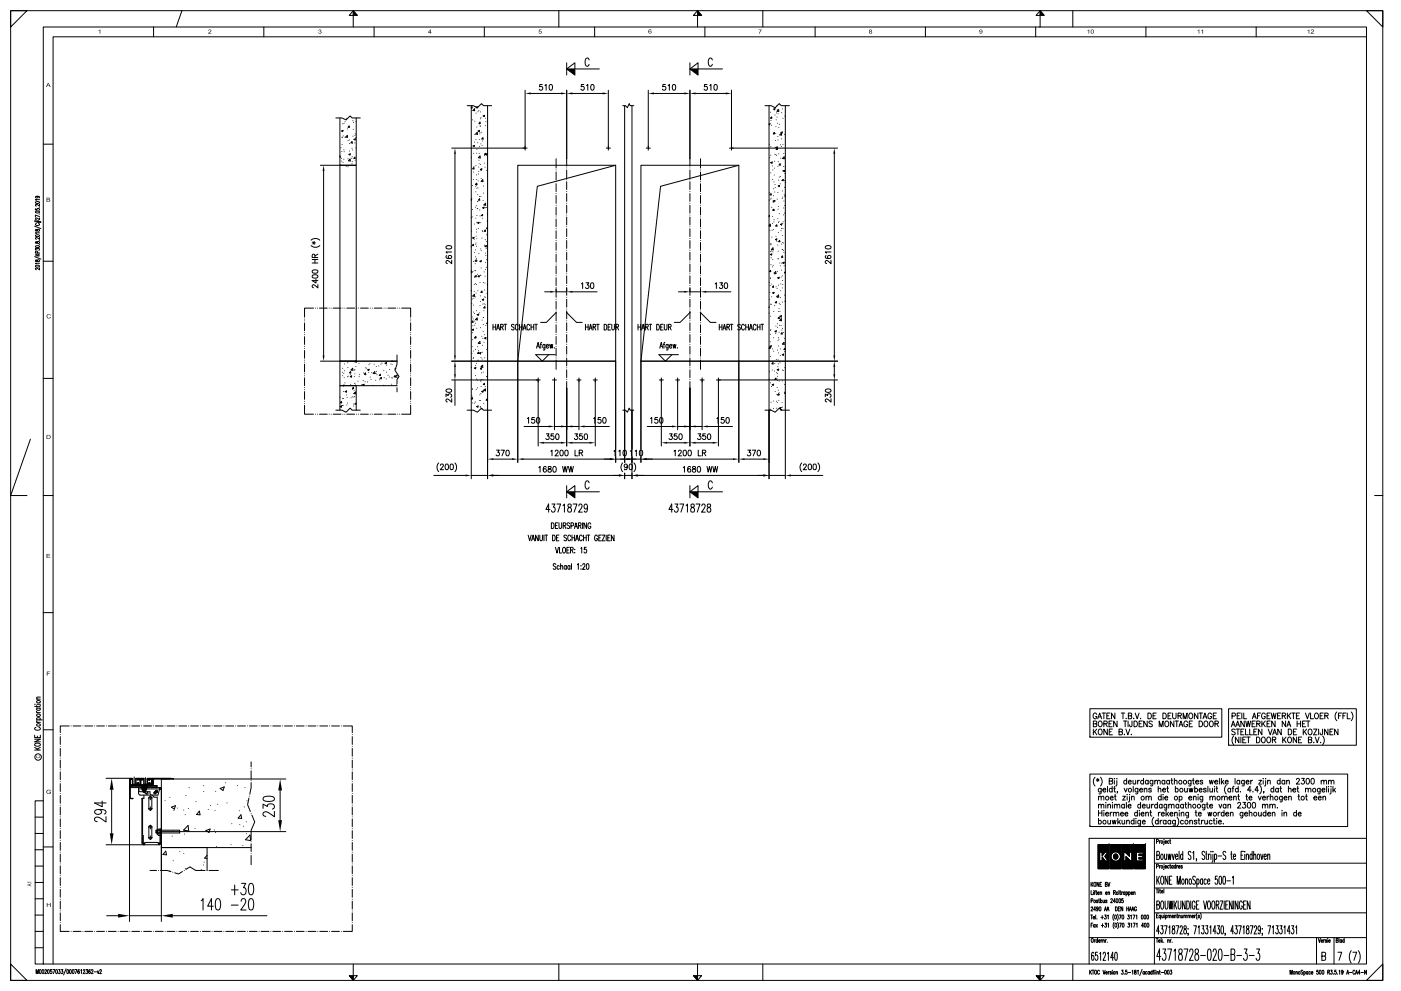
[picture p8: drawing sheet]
<svg xmlns="http://www.w3.org/2000/svg" width="420mm" height="297mm" viewBox="0 0 420 297" stroke-linecap="round" stroke-linejoin="round" font-family="sans-serif">
<g fill="none" stroke="#000" stroke-width=".3">
<path d="M3.2 3.2h4.9l-4.9 4.9zM3.2 3.2h411.5v290.7h-411.5zM13 8.1h396.8v280.9h-396.8zM46.1 8.1v2.9M54.6 3.2l-1.7 4.9M79.1 8.1v2.9M105.9 3.2l1.3 1.4h-2.5zM105.9 3.2h.1M105.9 3.4h.2M105.9 3.5h.3M105.9 3.7h.4M105.9 3.8h.6"/>
<path d="M105.9 4h.7M105.9 4.1h.8M105.9 4.2h.9M105.9 4.4h1.1M105.9 4.5h1.2M105.9 3.2v4.9M112.2 8.1v2.9M145.2 8.1v2.9M167.6 3.2v4.9M178.3 8.1v2.9M209.2 3.2h.1M209.2 3.4h.1"/>
<path d="M209.2 3.5h.3M209.2 3.7h.4M209.2 3.8h.5M209.2 4h.6M209.2 4.1h.8M209.2 4.2h.9M209.2 4.4h1M209.2 4.5h1.2M209.2 3.2l1.2 1.4h-2.4zM209.2 3.2v4.9M211.4 8.1v2.9M228.8 3.2v4.9"/>
<path d="M244.5 8.1v2.9M277.5 8.1v2.9M310.6 8.1v2.9M311.7 8.1h.1M311.9 3.2l1.3 1.4h-2.5zM311.9 3.2h.1M311.9 3.4h.2M311.9 3.5h.3M311.9 3.7h.4M311.9 3.8h.6M311.9 4h.7M311.9 4.1h.8"/>
<path d="M311.9 4.2h.9M311.9 4.4h1.1M311.9 4.5h1.2M311.9 3.2v4.9M321.7 3.2v4.9M343.7 8.1v2.9M376.7 8.1v2.9M409.8 3.2h4.9v4.9zM409.8 11h-393.9v278M140.1 31.7h1.8l1.3 .6 1.2-1.2 .6 .6h2.4M141.3 32.2l.3-.1-.1 .3-.2-.1M141.3 31.7v91.2"/>
<path d="M141.7 35.9h.1M142.3 32.6l.1 .6-.6-.1zM142.4 36.3h.1M142.8 33.9h.1M143 38.1h.1M143.1 31.9l.1 .4h-.4zM143.1 39.7l.1 .6-.6-.1zM143.4 33.5h.1M143.4 39.3l.4-.2-.1 .4zM143.6 33.1v.1M143.7 37.2h.1M143.9 39.7v.1"/>
<path d="M144 36.6v.4h-.3zM144 37.7h.1M144 37.9h.1M144.1 35.6h.1M144.2 33.5v.1M144.3 35.3h.1M144.5 39.6h.1M144.9 34.7l.4-.1-.1 .4zM145.6 37.7h.1M145.6 35.4h.1M145.7 36.5h.1M146.2 31.7v91.2"/>
<path d="M186.8 31.7h.8l.6 .6 .5-1.2 .3 .6h1.1M187.3 31.7v91.2M189.5 31.7v91.2M11 58.8l.3 .1a.3 .3 0 0 1-.3 .5 .3 .3 0 0 1-.2-.5h1l-.1 .4M11.9 59.8h-1.3l.3 .3M13 43.2h2.9M141.3 60h.1M141.3 59.7l.2-.1-.1 .4M141.4 47.2h.1M141.7 55.6h.1M141.9 43.8l.4-.2-.1 .3zM142 53.8h.1"/>
<path d="M142 51.5v.1M142 45.9v.1M142.1 50.2l.1 .4h-.4zM142.1 50h.1M142.3 42.6h.1M142.4 40.3v.1M142.6 55.3l.4-.2-.1 .4zM142.7 55.9v.1M142.7 57.5h.1M142.7 49.6v.1M142.7 41.8h.1M142.9 52.4h.1"/>
<path d="M142.9 54.9l.1 .4h-.4zM143 53.8h.1M143 45.9h.1M143 56.4v.1M143 44.7h.1M143.3 58.3v.1M143.3 42.8h.1M143.3 56.3h.1M143.4 54.2h.1M143.5 52.1v.1M143.6 50.1h.1M143.6 51.3v.1"/>
<path d="M143.6 48h.1M143.7 49.1h.1M143.7 45.9v.1M143.8 58.9h.1M143.8 43.9h.1M143.8 59.6l.1 .4h-.4zM143.8 41.8h.1M143.9 40.1h.1M144 46.8v.6l-.5-.1zM144.1 50.8l.4-.2-.1 .4zM144.1 49.3h.1M144.2 51h.1"/>
<path d="M144.2 58.9h.1M144.2 43.1h.1M144.3 54.3l.5-.4v.5zM144.3 53.5h.1M144.6 43.6v.1M144.7 42.3h.1M144.8 41.3l.1 .4-.4-.1zM145 57.9h.1M145 55.7v.1M145.2 48.9h.1M145.3 46.6v.1M145.4 46.1h.1"/>
<path d="M145.5 50.1h.1M145.6 46.3l.4-.2-.1 .4zM145.7 46l.1 .3h-.4zM145.9 51h.1M155.3 49.5h29.3v58.8h-29.3zM156.9 44.4h1.2M157.5 43.8v1.2M166.8 47.6v2.8M166.8 50.9v.1M166.8 51.5v2.4M166.8 54.4v.1M166.8 55.1v2.3"/>
<path d="M166.8 58h.1M166.8 58.6v2.3M169.9 47.6v2.2M169.9 50.3v.1M169.9 51v2.3M169.9 53.9h.1M169.9 54.5v2.3M169.9 57.4h.1M169.9 58v2.4M181.8 44.4h1.2M182.4 43.8v1.2M184.6 49.5l-23.5 6.3-5.8 52.5"/>
<path d="M10.4 76.9l1.9 .8M10.4 67.8l1.9 .7M10.4 66.4l1.9 .3M10.4 66.2l1.9 .2M10.6 74.9v-.4l.5 .2a.35 .35 0 0 1 .5-.3 .35 .35 0 0 1 0 .6M10.6 62.5v.4l.6 .1-.1-.4a.47 .47 0 0 1 .8 .1l-.3 .3M10.6 76.7h1.3M10.6 76.1l.9 .6M10.7 79.6a.6 .6 0 0 1 .7-.2 .6 .6 0 0 1 .4 .6 .61 .61 0 0 1-.7 .2 .61 .61 0 0 1-.4-.6zM10.7 77.9l-.1 .3a.41 .41 0 0 0 .5 .1 .41 .41 0 0 0 .2-.4 .32 .32 0 0 1 .5 0 .32 .32 0 0 1-.1 .5h-.4l-.3-.5zM10.7 73.8a.6 .6 0 0 1 .7-.3 .6 .6 0 0 1 .4 .6 .6 .6 0 0 1-.7 .2 .6 .6 0 0 1-.4-.5zM10.7 72.5l-.1 .3a.41 .41 0 0 0 .5 .1 .41 .41 0 0 0 .2-.5 .32 .32 0 0 1 .5 .1 .32 .32 0 0 1-.1 .4h-.4l-.3-.4z"/>
<path d="M10.7 63.4h1.1a.6 .6 0 0 1-.5 .6 .6 .6 0 0 1-.7-.4zM10.7 70.5a.6 .6 0 0 1 .7-.3 .6 .6 0 0 1 .4 .6 .6 .6 0 0 1-.7 .3 .6 .6 0 0 1-.4-.6zM10.7 68.8l-.1 .3a.4 .4 0 0 0 .5 .1 .4 .4 0 0 0 .2-.4 .32 .32 0 0 1 .5 0 .32 .32 0 0 1-.1 .5h-.4l-.3-.5zM10.7 60.5a.6 .6 0 0 1 .7-.2 .6 .6 0 0 1 .4 .6 .6 .6 0 0 1-.7 .2 .6 .6 0 0 1-.4-.6zM10.9 67a.32 .32 0 0 0-.3 .4 .32 .32 0 0 0 .5 .2h.3a.32 .32 0 0 0 .4-.2 .32 .32 0 0 0-.2-.4M11.2 66.1v.6M11.3 75.8l-.1-.5h-.5l-.1 .5h1.3M11.5 66.2v.5M11.7 73.3h.1M11.7 72.1h.1M11.7 64.2h.1M11.7 62.1h.1"/>
<path d="M11.9 76.1l-.7 .4M11.9 78.9h-1.3l.3 .2M11.9 71.2v.5l-.8-.4a.26 .26 0 0 0-.4 0 .26 .26 0 0 0 .2 .4M11.9 65.3v.6l-.8-.5a.27 .27 0 0 0-.5 .1 .27 .27 0 0 0 .3 .3M11.9 61.2v.6l-.8-.5a.26 .26 0 0 0-.4 .1 .26 .26 0 0 0 .2 .4M11.9 64.9l-1.3-.4v.6M11.9 69.8h-1.3l.3 .2M13 78.3h2.9M141.4 69.2v.1M141.6 65h.1M141.7 62.8h.1M141.7 71.3l.5-.2-.2 .4z"/>
<path d="M141.9 73.2l.1 .4h-.4zM142 78.4h.1M142.2 71.7h.1M142.3 75.7h.1M142.3 67.1v.1M142.5 79v.1M142.6 62.1h.1M142.6 77h.1M142.6 74.9h.1M142.7 65.4h.1M142.7 73.2v.1M142.7 72.8v.1"/>
<path d="M142.8 77.9l.1 .4h-.4zM142.8 70.8h.1M142.9 68.7h.1M142.9 77.4h.1M142.9 73.8h.1M142.9 69.5v.1M143 61.7h.1M143 66.6h.1M143 71.6h.1M143 64.6h.1M143.1 78.2h.1M143.1 62.5h.1"/>
<path d="M143.2 60.4h.1M143.2 66.8l.5-.2-.1 .4zM143.3 62.6h.1M143.3 60.3h.1M143.4 68.5v.1M143.6 75.9v.1M143.9 62.9h.1M143.9 78.3l.5-.2-.2 .4zM144 64.7h.1M144.2 74.6h.1M144.2 66.7v.1M144.3 75h.1"/>
<path d="M144.5 71.3v.1M144.6 69.1h.1M144.7 65.4h.1M144.7 64.3v.4l-.3-.1zM144.8 69.4h.1M144.8 62.3l.4-.2-.1 .4zM144.9 60.1h.1M145.3 73.5h.1M145.4 73.8l.5-.2-.1 .4zM145.5 68.9l.1 .4h-.4zM145.5 71.8v.1M145.6 60.9l.1 .6-.6-.1z"/>
<path d="M145.6 62.3h.1M145.6 75.8v.1M145.6 78.6v.1M145.7 76.6h.1M145.8 74.5h.1M145.9 72.4v.1M145.9 62.2h.1M145.9 77.9h.1M145.9 70.4h.1M146 68.3h.1M146.1 66.2v.1M146.2 64.2h.1"/>
<path d="M146.2 73.8v.2M146.2 68.2l-.3 .3 .3 .1M166.8 61.5h.1M166.8 62.1v2.4M166.8 65v.1M166.8 65.6v2.4M166.8 68.5v.1M166.8 69.2v2.3M166.8 72.1h.1M166.8 72.7v2.3M166.8 75.6h.1M166.8 76.2v2.4"/>
<path d="M166.8 79.1h.1M166.8 79.7v2.4M169.9 60.9h.1M169.9 61.5v2.4M169.9 64.4v.1M169.9 65.1v2.3M169.9 68h.1M169.9 68.6v2.3M169.9 71.5h.1M169.9 72.1v2.3M169.9 75h.1M169.9 75.6v2.4"/>
<path d="M169.9 78.5v.1M169.9 79.1v2.4M11.9 80.3v.6l-.8-.5a.27 .27 0 0 0-.5 .1 .27 .27 0 0 0 .3 .3M141.3 81.3l.1-.2 .1 .6h-.2M141.5 91h.1M141.6 98.8l.4-.1-.1 .3zM141.6 95h.1M141.6 89.6h.1M141.7 99.7h.1M141.8 96.2l.1 .4h-.4zM141.8 97.6v.1M141.9 81.4h.1"/>
<path d="M141.9 95.6h.1M142 93.5h.1M142.1 91.4v.1M142.1 89.4h.1M142.2 87.3h.1M142.2 96.2v.1M142.3 88.2v.6l-.5-.1zM142.3 85.2v.1M142.3 94h.1M142.3 83.2h.1M142.4 97.5h.1M142.4 82.8l.5-.2-.2 .4z"/>
<path d="M142.4 81.1h.1M142.6 85h.1M142.6 95.8l.5-.5 .1 .6zM142.6 96.8v.1M142.6 89h.1M142.6 82.8h.1M142.7 81.1h.1M142.7 87.8h.1M142.9 93.1v.1M142.9 85.3h.1M143 98.4h.1M143.1 94.3l.4-.1-.1 .3z"/>
<path d="M143.2 82.2h.1M143.3 87.2h.1M143.6 94.3h.1M143.7 82.6v.4l-.3-.1zM143.9 93.8h.1M144 84.7h.1M144 91.5v.1M144 88.7h.1M144.1 98.2h.1M144.1 90.3v.1M144.1 82.5l.1 .1M144.3 80.3h.1"/>
<path d="M144.5 87.3l.1 .3h-.4zM144.6 95.9v.1M144.6 89.8l.5-.2-.2 .4zM144.8 91.1v.1M144.9 99.3h.1M144.9 95.1v.1M144.9 84.7h.1M144.9 97.3h.1M145 95.2h.1M145.1 93.1h.1M145.2 81.5h.1M145.2 91v.1"/>
<path d="M145.3 89h.1M145.3 86.9h.1M145.4 91.9l.1 .4h-.4zM145.4 84.8v.1M145.5 82.8h.1M145.5 91.3v.1M145.6 80.7h.1M145.6 89.1h.1M145.7 97.6h.1M145.8 80.1h.1M146.1 88h.1M146.2 85.3v.1"/>
<path d="M146.2 96.6l-.3 .4h.3M147.8 98h.9M147.8 97.2v1.7M148.7 97.2v1.7M148.9 98.9l.5-1.7 .4 1.7M149.1 98.3h.6M150.1 98l.7-.1v-.6l-.7-.1v1.7M150.5 98l.4 .9M151.2 97.2h.8M151.6 97.2v1.7M154.2 97.5l-.3-.3-.5 .3 .1 .4 .5 .2a.43 .43 0 0 1 .1 .7 .43 .43 0 0 1-.7-.1M155.4 97.6l-.3-.4a.92 .92 0 0 0-.6 .9 .92 .92 0 0 0 .6 .8l.3-.4"/>
<path d="M155.8 98h.8M155.8 97.2v1.7M156.6 97.2v1.7M156.9 98.9l.4-1.7 .5 1.7M157 98.3h.6M158.9 97.6l-.3-.4a.92 .92 0 0 0-.6 .9 .92 .92 0 0 0 .6 .8l.3-.4M159.3 98h.8M159.3 97.2v1.7M160.1 97.2v1.7M160.4 97.2h.7M160.8 97.2v1.7M163.3 87.5h1.8"/>
<path d="M166.8 82.6v.1M166.8 83.3v2.3M166.8 86.2h.1M166.8 86.5v2.6M166.8 89.7h.1M166.8 90.3v2.4M166.8 93.2h.1M166.8 93.8v2.4M166.8 96.7v.1M166.8 97.4v2.3M166.8 87.5h3.1M166.8 93.7l-2.9 2.9h-1.8"/>
<path d="M169.9 93.7l3 2.9h1.7M169.9 82v.1M169.9 82.7v2.3M169.9 85.6h.1M169.9 86.2v2.3M169.9 89.1h.1M169.9 89.7v2.4M169.9 92.6v.1M169.9 93.2v2.4M169.9 96.1v.1M169.9 96.8v2.3M169.9 99.7h.1"/>
<path d="M171.7 87.5h7.4M174.4 85.1l.3-.3v1.7M175.6 97.2v1.7M175.6 98h.8M175.7 84.8h.9l-.5 .6a.54 .54 0 0 1 .4 .9 .54 .54 0 0 1-.9-.1M176.4 97.2v1.7M176.7 98.9l.4-1.7 .5 1.7M176.8 98.3h.6M177.3 84.8h.2a.92 .92 0 0 1 .6 .8 .92 .92 0 0 1-.6 .9l-.2-.1-.2-.6zM177.9 98l.7-.1v-.6l-.7-.1v1.7M178.3 98l.4 .9M178.9 97.2h.8"/>
<path d="M179.3 97.2v1.7M181.2 97.2a.92 .92 0 0 1 .8 .6 .92 .92 0 0 1-.2 1l-.6 .1zM182.4 98h.4M183.1 97.2h-.7v1.7h.7M183.5 97.2v1.2l.3 .5 .4-.2 .1-1.5M184.7 98l.7-.1v-.6l-.7-.1v1.7M185.1 98l.4 .9M13 113.4h2.9M141.4 110.1h.1M141.4 108h.1M141.5 105.9h.1M141.6 118.7h.1"/>
<path d="M141.6 103.9h.1M141.6 116.4v.1M141.6 119.2l.1 .4h-.3zM141.7 116.7v.1M141.7 101.8h.1M141.9 107.4v.1M142 105.2h.1M142 107.1h.1M142.3 110.3l.4-.1-.1 .3zM142.5 101.5h.1M142.6 112.6h.1M142.6 104.7h.1"/>
<path d="M142.6 109.6h.1M142.6 100.9l.1 .4-.4-.1zM142.8 116.7v.1M142.8 108.9h.1M142.9 101h.1M142.9 113.6h.1M143.2 116.2v.1M143.2 103.9v.1M143.3 114h.1M143.3 108h.1M143.5 105.6l.1 .3h-.4zM143.5 105h.1"/>
<path d="M143.6 102.8h.1M143.8 105.8l.4-.1-.1 .3zM143.9 102.4l.1 .6-.6-.1zM143.9 118.4h.1M144.1 106.1h.1M144.1 113.9v.1M144.1 110.4h.1M144.2 114.4h.1M144.2 117.9v.1M144.3 107.2h.1M144.3 115.9h.1M144.4 113.8h.1"/>
<path d="M144.4 110.2v.4h-.3zM144.4 111.7v.1M144.5 117.4l.4-.2-.1 .3zM144.5 100.8h.1M144.5 109.7h.1M144.6 107.6h.1M144.7 105.5v.1M144.7 109.5l.1 .6-.5-.1zM144.7 103.5h.1M144.8 101.4h.1M144.8 113.8h.1M144.9 111.5v.1"/>
<path d="M145 116.9h.1M145.2 102.6h.1M145.2 114.9l.1 .4h-.4zM145.2 100.3h.1M145.3 101.3l.4-.1-.1 .3zM145.4 107.3h.1M145.5 115.9h.1M145.6 116.6v.5h-.5zM145.8 101.6h.1M145.9 104.7h.1M146.1 119.6l.1 .4-.4-.1zM146.2 112.7l-.2 .1 .2 .2"/>
<path d="M155.3 108.3h29.3zM160.8 113.9h1.2M160.9 104.4l.5-1.8 .4 1.8M161.1 103.8h.6M161.4 113.3v1.2M162 103.2h.4M162.5 102.6l-.3 .4v1.4M163.4 103.2v1.6l-.5 .1M163.4 103.5l-.4-.3a.77 .77 0 0 0 0 1.1l.4-.2M163.8 103.7h.7l-.1-.4a.5 .5 0 0 0-.6 .5 .5 .5 0 0 0 .6 .5l.1-.2M164.8 103.2l.3 1.2 .2-1.2 .2 1.2 .3-1.2M165.7 113.9h1.2"/>
<path d="M166.2 104.2h.1M166.3 113.3v15.5M166.5 106.3h-5.8l1.9 2 2-2M166.8 100.3h.1M166.8 100.9v2.3M166.8 103.8h.1M166.8 104.4v2.3M166.8 107.3h.1M166.8 107.9v2.8M169.9 100.3v2.3M169.9 103.2h.1M169.9 103.8v2.4"/>
<path d="M169.9 106.7h.1M169.9 107.3v2.4M169.9 110.2v.1M169.9 110.9v2.3M169.9 113.8h.1M169.9 114.4v14.4M173 113.9h1.2M173.6 113.3v1.2M177.9 113.9h1.2M178.5 113.3v1.2M9.1 131.6l-5.9 16.9h4.9M140.1 122.9h1.8l1.3 .7 1.2-1.3 .6 .6h2.4"/>
<path d="M141.8 120.8h.1M142.3 120.8h.1M142.6 120.5h.1M143 121.8l.4-.1-.1 .4zM143.8 120.1h.1M144 122.1h.1M144.1 121.8h.1M144.1 120h.1M144.6 122.8h.1M145.1 120.9h.1M146.1 122.6h.1M157.2 127.8h7.4"/>
<path d="M166.3 127.8h3.6M171.7 127.8h1.7M186.8 122.9h.8l.6 .7 .5-1.3 .3 .6h1.1M13 148.5h2.9M412.2 148.5h2.5M13 183.6h2.9M10.5 211.2h.1M10.8 218l-.4 .3a.92 .92 0 0 0 .9 .6 .92 .92 0 0 0 .8-.6l-.4-.3M11 216.5h1.1M11 215.8h1.7M11 213.6h1.1M11 212.2h1.1"/>
<path d="M11 211.5v.4M11 209.6h1.1M11 216.1l.5 .4M11 213.2v.3l.5 .1M11 211.1h1.1M11 217.1l.5-.2 .5 .2a.49 .49 0 0 1-.5 .6 .49 .49 0 0 1-.5-.6zM11 210.1l.5-.1 .5 .1a.49 .49 0 0 1-.5 .6 .49 .49 0 0 1-.5-.6zM11.2 215.8l-.2-.4a.76 .76 0 0 1 1.1 0l-.2 .4M11.2 212.2l-.2 .5a.74 .74 0 0 0 1.1 0l-.2-.5M12.1 211.4l-.3 .3h-1.4M12.1 208.9l-1.1 .1v.3l.3 .3M13 218.7h2.9"/>
<path d="M10.4 221.6h1.7l-1.7 .8h1.7M10.4 220.4v.7h1.7v-.7M10.4 224.8h1.7M10.4 224l1.1 .8M10.5 223a.98 .98 0 0 1 1.6 .3 .98 .98 0 0 1-1.7-.2zM11.2 220.6v.5M12.1 224l-1 .5M10.5 249.8h2.5M10.5 259.6h2.5M10.5 244.9h2.5M10.5 254.7h2.5M13 240h-2.5v49h2.5"/>
<path d="M13 253.9h2.9M329.3 253.1h3.3v7.3h-3.3zM329.4 253.1l-.1 .1M329.5 253.1l-.2 .2M329.6 253.1l-.3 .3M329.7 253.1l-.4 .5M329.8 255.4h.7v1.2l.9-1.2h.9l-1 1.3 1.1 1.4h-1l-.9-1.2v1.2h-.7zM329.8 258.1l-.5 .5M329.8 257.9l-.5 .5M329.8 257.4l-.5 .5M329.8 257.3l-.5 .5M329.8 257l-.5 .5"/>
<path d="M329.8 256.9l-.5 .5M329.8 256.8l-.5 .4M329.8 257.8l-.5 .5M329.8 257.7l-.5 .5M329.8 257.5l-.5 .5M329.8 257.2l-.5 .4M329.8 256.6l-.5 .5M329.8 256.5l-.5 .5M329.8 256.4l-.5 .4M329.8 256.2l-.5 .5M329.8 256.1l-.5 .5M329.8 256l-.5 .4"/>
<path d="M329.8 255.8l-.5 .5M329.8 255.7l-.5 .5M329.8 255.6l-.5 .5M329.9 253.1l-.6 .6M329.9 258.1l-.6 .6M330 253.1l-.7 .7M330 258.1l-.7 .7M330.1 253.1l-.8 .9M330.2 258.1l-.9 .8M330.3 253.1l-1 1M330.3 258.1l-1 1M330.4 253.1l-1.1 1.1"/>
<path d="M330.4 258.1l-1.1 1.1M330.5 253.1l-1.2 1.2M330.6 256.9h-.1M330.6 256.5h-.1M330.6 257l-.1 .1M330.7 253.1l-1.4 1.4M330.7 257.1l-.2 .1M330.7 257.1l-.2 .2M330.8 257.2l-.3 .3M330.8 253.1l-1.5 1.5M330.9 257.3l-.4 .3M330.9 257.4l-.4 .3"/>
<path d="M330.9 253.1l-1.6 1.6M331 257.4l-.5 .5M331 256l-.5 .4M331 257.5l-.5 .5M331 253.1l-1.7 1.8M331.1 257.6l-1.8 1.7M331.1 257.7l-1.8 1.8M331.2 257.7l-1.9 1.9M331.2 253.1l-1.9 1.9M331.2 257.8l-1.9 1.9M331.3 257.9l-2 2M331.3 253.1l-2 2"/>
<path d="M331.3 258l-2 2M331.4 258l-2.1 2.1M331.4 253.1l-2.1 2.2M331.5 258.1l-2.2 2.2M331.6 253.1l-2.3 2.3M331.6 258.1l-2.3 2.3M331.7 253.1l-2.4 2.4M331.7 258.1l-2.2 2.3M331.9 253.1l-2.6 2.6M331.9 258.1l-2.3 2.3M332 253.1l-2.7 2.7M332 258.1l-2.3 2.3"/>
<path d="M332.1 253.1l-2.8 2.8M332.1 258.1l-2.3 2.3M332.2 253.1l-2.2 2.3M332.4 253.1l-2.3 2.3M332.5 253.1l-2.3 2.3M332.6 257.5l-.4 .4M332.6 257.6l-.3 .4M332.6 257.9l-2.5 2.5M332.6 258.4l-2 2M332.6 258l-2.4 2.4M332.6 258.6l-1.8 1.8M332.6 259.1l-1.3 1.3"/>
<path d="M332.6 259.2l-1.2 1.2M332.6 259.7l-.6 .7M332.6 258.7l-1.7 1.7M332.6 258.2l-2.2 2.2M332.6 259.9l-.5 .5M332.6 259.3l-1 1.1M332.6 258.8l-1.6 1.6M332.6 258.3l-2.1 2.1M332.6 258.9l-1.4 1.5M332.6 260l-.4 .4M332.6 259.5l-.9 .9M332.6 259.6l-.8 .8"/>
<path d="M332.6 257.8l-2.6 2.6M332.6 257.4l-.4 .4M332.6 257.2l-.5 .5M332.6 255.3l-.9 .9M332.6 255.5l-1.2 1.3M332.6 257.1l-.6 .6M332.6 255.8l-1.1 1.1M332.6 256.7l-.7 .7M332.6 257l-.6 .6M332.6 254.2l-2.1 2.1M332.6 253.8l-2.1 2.1M332.6 253.7l-2.1 2.1"/>
<path d="M332.6 253.6l-2.1 2M332.6 256.1l-1 1M332.6 254.1l-2.1 2.1M332.6 253.9l-2.1 2.1M332.6 253.4l-2.1 2.1M332.6 256.3l-.9 .9M332.6 255.4l-1.3 1.3M332.6 255.1l-.5 .5M332.6 256.6l-.8 .8M332.6 255.7l-1.2 1.1M332.6 253.2l-2.2 2.2M332.6 253.1h.1"/>
<path d="M332.6 254.9l-.5 .5M332.6 254.3l-1 1.1M332.6 255.9l-1 1.1M332.6 253.3l-2.1 2.1M332.6 255l-.4 .4M332.6 254.5l-.9 .9M332.6 254.6l-.8 .8M332.6 256.8l-.7 .7M332.6 254.7l-.7 .7M332.6 256.2l-.9 .9M332.6 256.4l-.8 .9M333 253.1h3.2v7.3h-3.2z"/>
<path d="M333 253.1v.1M333.2 253.1l-.2 .3M333.2 256.9l-.2 .3M333.2 256.8l-.2 .2M333.2 256.7l-.2 .2M333.2 256.5l-.2 .3M333.2 257l-.2 .3M333.2 257.1l-.2 .3M333.2 256.4l-.2 .2M333.3 257.2l-.3 .3M333.3 256.1l-.3 .4M333.3 253.1l-.3 .4"/>
<path d="M333.3 257.3l-.3 .4M333.4 257.4l-.4 .4M333.4 257.5l-.4 .4M333.4 253.1l-.4 .5M333.5 257.6l-.5 .5M333.5 257.6l-.5 .6M333.5 255.8l-.5 .6M333.5 253.1l-.5 .6M333.6 257.7l-.6 .6M333.7 257.8l-.7 .7M333.7 253.1l-.7 .8M333.7 257.8l-.7 .8"/>
<path d="M333.8 257.9l-.8 .8M333.8 253.1l-.8 .9M333.9 257.9l-.9 1M333.9 258l-.9 1M333.9 253.1l-.9 1M334 258l-1 1.1M334.1 253.1l-1.1 1.2M334.1 258.1l-1.1 1.2M334.2 253.1l-1.2 1.3M334.2 258.1l-1.2 1.3M334.3 258.1l-1.3 1.4M334.3 253.1l-1.3 1.4"/>
<path d="M334.3 256l-.3 .4M334.5 258.1l-1.5 1.6M334.5 253.1l-1.5 1.6M334.5 256l-.6 .6M334.6 258.2l-1.6 1.6M334.6 253.1l-1.6 1.7M334.6 256l-.7 .7M334.7 258.2l-1.7 1.7M334.7 253.1l-1.7 1.8M334.8 256l-.9 .8M334.9 253.1l-1.9 2M334.9 256l-1 .9"/>
<path d="M334.9 258.1l-1.9 1.9M334.9 256.1l-.9 1M335 253.1l-2 2.1M335 256.1l-1 1M335 258.1l-2 2.1M335.1 256.2l-1 1M335.1 256.3l-1 1M335.1 257.2l-.2 .2M335.1 253.1l-2.1 2.2M335.2 256.4l-1 1M335.2 256.5l-.9 .9M335.2 257l-.5 .5"/>
<path d="M335.3 256.6l-1 .9M335.3 253.1l-2.3 2.3M335.3 256.7l-.8 .8M335.3 256.8l-.7 .7M335.3 258l-2.3 2.3M335.4 253.1l-2.4 2.5M335.5 253.1l-2.5 2.6M335.7 253.1l-2.7 2.7M335.8 253.1l-2.8 2.9M335.9 253.1l-2.9 3M336 253.1l-3 3.1M336.2 253.1l-2.5 2.6"/>
<path d="M336.2 255.8l-.3 .4M336.2 255.4l-.4 .5M336.2 255.7l-.3 .4M336.2 255.3l-.5 .5M336.2 255.6l-.4 .4M336.2 256l-.3 .3M336.2 255.2l-.5 .6M336.2 257.4l-2.9 3M336.2 258.6l-1.7 1.8M336.2 258.1l-2.3 2.3M336.2 257.5l-2.8 2.9M336.2 254.9l-.7 .7"/>
<path d="M336.2 258.2l-2.1 2.2M336.2 257.7l-2.7 2.7M336.2 258.7l-1.6 1.7M336.2 259.3l-1.1 1.1M336.2 254.3l-1.1 1.1M336.2 257.2l-3.2 3.2M336.2 257.3l-3.1 3.1M336.2 259.4l-1 1M336.2 259.9l-.4 .5M336.2 258.9l-1.5 1.5M336.2 257.8l-2.5 2.6M336.2 258.3l-2 2.1"/>
<path d="M336.2 259l-1.4 1.4M336.2 258.5l-1.9 1.9M336.2 257.9l-2.4 2.5M336.2 259.5l-.8 .9M336.2 259.7l-.7 .7M336.2 259.1l-1.2 1.3M336.2 256.6l-.2 .2M336.2 256.5l-.2 .2M336.2 256.4l-.2 .2M336.2 253.2l-2.2 2.2M336.2 259.8l-.6 .6M336.2 256.8l-.2 .2"/>
<path d="M336.2 256.2l-.2 .3M336.2 253.6l-1.7 1.7M336.2 254.4l-1 1M336.2 253.7l-1.5 1.6M336.2 253.9l-1.4 1.4M336.2 257l-.3 .4M336.2 253.5l-1.8 1.8M336.2 256.1l-.2 .3M336.2 254.8l-.8 .8M336.2 255l-.6 .7M336.2 256.9l-.2 .3M336.2 254l-1.3 1.3"/>
<path d="M336.2 253.4l-2 2M336.2 254.5l-.9 1M336.2 254.1l-1.2 1.3M336.2 254.7l-.8 .8M336.6 253.1h3.3v7.3h-3.3zM336.7 253.1l-.1 .2M336.8 253.1l-.2 .3M337 253.1l-.4 .4M337 257.2l-.4 .4M337 257l-.4 .5M337 256.8l-.4 .4M337 256.5l-.4 .4"/>
<path d="M337 256.4l-.4 .4M337 256l-.4 .4M337 255.8l-.4 .5M337 255.7l-.4 .5M337 255.4l-.4 .5M337 257.3l-.4 .4M337 256.9l-.4 .4M337 256.6l-.4 .5M337 256.3l-.4 .4M337 256.1l-.4 .4M337 255.6l-.4 .4M337 255.4h.4l1.4 1.3v-1.3h.7v2.7h-.4l-1.4-1.3v1.3h-.7z"/>
<path d="M337 257.8l-.4 .5M337 257.6l-.4 .4M337 257.4l-.4 .5M337 258.1l-.4 .4M337 257.7l-.4 .4M337 257.9l-.4 .5M337.1 253.1l-.5 .6M337.1 258.1l-.5 .6M337.2 253.1l-.6 .7M337.3 258.1l-.7 .7M337.4 253.1l-.8 .8M337.4 258.1l-.8 .8"/>
<path d="M337.5 253.1l-.9 .9M337.5 258.1l-.9 .9M337.6 253.1l-1 1.1M337.7 256.7v.1M337.7 256.8v.1M337.8 253.1l-1.2 1.2M337.8 256.9l-.1 .1M337.9 253.1l-1.3 1.4M337.9 256.9l-.2 .3M337.9 257l-.2 .3M338 253.1l-1.4 1.5M338 257.1l-.3 .3"/>
<path d="M338.1 257.2l-.4 .4M338.1 257.2l-.4 .5M338.2 253.1l-1.6 1.6M338.2 257.3l-.5 .5M338.3 253.1l-1.7 1.8M338.3 257.4l-.6 .5M338.3 257.4l-1.7 1.8M338.4 253.1l-1.8 1.9M338.4 257.5l-1.8 1.8M338.5 257.5l-1.9 1.9M338.5 253.1l-1.9 2M338.5 257.6l-1.9 2"/>
<path d="M338.6 257.7l-2 2M338.7 253.1l-2.1 2.1M338.7 257.7l-2.1 2.1M338.8 255.6l-.6 .5M338.8 255.7l-.6 .5M338.8 256l-.4 .3M338.8 255.8l-.5 .5M338.8 256.1l-.4 .3M338.8 256.2l-.3 .3M338.8 256.3l-.2 .2M338.8 256.5l-.2 .1M338.8 256.6l-.1 .1"/>
<path d="M338.8 257.8l-2.2 2.2M338.8 253.1l-2.2 2.3M338.8 257.9l-2.2 2.2M338.9 257.9l-2.3 2.3M338.9 253.1l-2.3 2.4M338.9 258l-2.3 2.4M339 258l-2.3 2.4M339.1 253.1l-2.5 2.5M339.1 258.1l-2.3 2.3M339.2 253.1l-2.6 2.7M339.2 258.1l-2.3 2.3M339.3 253.1l-2.2 2.3"/>
<path d="M339.4 258.1l-2.3 2.3M339.5 253.1l-2.3 2.3M339.6 253.1l-2.3 2.3M339.7 253.1l-2.3 2.3M339.9 253.1l-2.4 2.4M339.9 253.4l-2.2 2.2M339.9 253.6l-2.1 2.1M339.9 253.9l-2 2M339.9 254.2l-1.9 1.8M339.9 253.1h.1M339.9 254.3l-1.8 1.8M339.9 253.5l-2.2 2.2"/>
<path d="M339.9 254.5l-1 .9M339.9 253.8l-2.1 2M339.9 254l-1.9 1.9M339.9 253.3l-2.3 2.3M339.9 255l-.5 .4M339.9 254.6l-.9 .8M339.9 254.7l-.7 .7M339.9 254.8l-.6 .6M339.9 255.2l-.4 .5M339.9 255.1l-.4 .4M339.9 255.5l-.4 .4M339.9 255.4l-.4 .4"/>
<path d="M339.9 255.6l-.4 .4M339.9 255.8l-.4 .4M339.9 255.9l-.4 .4M339.9 258.3l-2.2 2.1M339.9 257.7l-2.7 2.7M339.9 258.4l-2 2M339.9 258.9l-1.5 1.5M339.9 257.9l-2.6 2.5M339.9 257.5l-.4 .4M339.9 257.3l-.4 .5M339.9 257.2l-.4 .4M339.9 256.8l-.4 .4"/>
<path d="M339.9 256.7l-.4 .4M339.9 256.5l-.4 .5M339.9 256.1l-.4 .5M339.9 256l-.4 .4M339.9 257.6l-.4 .4M339.9 257.1l-.4 .4M339.9 256.9l-.4 .5M339.9 256.4l-.4 .4M339.9 256.3l-.4 .4M339.9 259.4l-1 1M339.9 259.6l-.9 .8M339.9 259l-1.4 1.4"/>
<path d="M339.9 258.5l-1.9 1.9M339.9 258l-2.4 2.4M339.9 259.7l-.7 .7M339.9 259.2l-1.3 1.2M339.9 258.6l-1.8 1.8M339.9 258.1l-2.3 2.3M339.9 259.3l-1.1 1.1M339.9 258.8l-1.7 1.6M339.9 259.8l-.6 .6M339.9 260l-.5 .4M340.2 253.1h3.3v7.3h-3.3zM340.3 253.1l-.1 .1"/>
<path d="M340.4 253.1l-.2 .2M340.5 253.1l-.3 .4M340.7 253.1l-.5 .5M340.8 253.1l-.6 .6M340.8 255.4h2.1v.6h-1.3v.5h1.1v.5h-1.2v.5h1.4v.6h-2.1zM340.8 258.1l-.6 .6M340.8 257.9l-.6 .7M340.8 257.8l-.6 .6M340.8 257.7l-.6 .6M340.8 257.6l-.6 .6M340.8 257.4l-.6 .6M340.8 257.3l-.6 .6"/>
<path d="M340.8 257.2l-.6 .6M340.8 257l-.6 .6M340.8 256.9l-.6 .6M340.8 256.8l-.6 .6M340.8 256.6l-.6 .7M340.8 256.5l-.6 .6M340.8 256.4l-.6 .6M340.8 256.3l-.6 .6M340.8 256.1l-.6 .6M340.8 256l-.6 .6M340.8 255.8l-.6 .7M340.8 255.7l-.6 .6"/>
<path d="M340.8 255.6l-.6 .6M340.9 253.1l-.7 .7M340.9 258.1l-.7 .7M341 253.1l-.8 .9M341.1 258.1l-.9 .9M341.2 253.1l-1 1M341.2 258.1l-1 1M341.3 253.1l-1.1 1.1M341.3 258.1l-1.1 1.1M341.4 253.1l-1.2 1.3M341.5 258.1l-1.3 1.3M341.6 253.1l-1.4 1.4"/>
<path d="M341.6 256h.1M341.6 258.1l-1.4 1.4M341.6 257l-.1 .1M341.7 253.1l-1.5 1.5M341.7 256l-.1 .2M341.7 257l-.2 .2M341.7 258.1l-1.5 1.5M341.8 253.1l-1.6 1.7M341.8 256l-.2 .3M341.9 257l-.4 .4M341.9 258.1l-1.7 1.7M342 256l-.4 .4"/>
<path d="M342 253.1l-1.8 1.8M342 257l-.4 .5M342 258.1l-1.8 1.8M342.1 253.1l-1.9 1.9M342.1 258.1l-1.9 1.9M342.1 256l-.4 .5M342.1 257l-.4 .5M342.2 253.1l-2 2.1M342.2 258.1l-2 2M342.2 256l-.4 .5M342.3 257l-.5 .5M342.4 253.1l-2.2 2.2"/>
<path d="M342.4 256l-.5 .5M342.4 257l-.4 .5M342.4 258.1l-2.2 2.2M342.5 253.1l-2.3 2.3M342.5 256l-.4 .5M342.5 257l-.4 .5M342.5 258.1l-2.3 2.3M342.6 253.1l-2.4 2.5M342.6 257l-.4 .5M342.6 258.1l-2.2 2.3M342.6 256l-.4 .5M342.8 253.1l-2.6 2.6"/>
<path d="M342.8 258.1l-2.3 2.3M342.8 256l-.5 .5M342.9 253.1l-2.7 2.7M343 253.1l-2.8 2.9M343.1 253.1l-2.9 3M343.3 253.1l-2.3 2.3M343.4 253.1l-2.3 2.3M343.5 256.5l-1 1M343.5 256.6l-.9 .9M343.5 256.7l-.7 .8M343.5 257.4l-.6 .6M343.5 257.2l-.6 .7"/>
<path d="M343.5 257.1l-.6 .6M343.5 257l-.6 .6M343.5 256.9l-.6 .6M343.5 256.3l-1.1 1.2M343.5 255.3l-.6 .6M343.5 255.2l-.6 .6M343.5 255l-.6 .6M343.5 254.9l-.6 .6M343.5 257.8l-2.6 2.6M343.5 258.4l-2 2M343.5 257.9l-2.5 2.5M343.5 258.6l-1.8 1.8"/>
<path d="M343.5 258l-2.4 2.4M343.5 257.5l-2.9 2.9M343.5 253.6l-1.8 1.8M343.5 259.6l-.8 .8M343.5 259.1l-1.3 1.3M343.5 256.2l-.8 .7M343.5 256.1l-.8 .7M343.5 255.9l-.8 .8M343.5 255.8l-.8 .8M343.5 259.2l-1.2 1.2M343.5 254.2l-1.2 1.2M343.5 259.7l-.6 .7"/>
<path d="M343.5 258.7l-1.7 1.7M343.5 258.2l-2.2 2.2M343.5 257.6l-2.8 2.8M343.5 253.7l-1.7 1.7M343.5 253.2l-2.2 2.2M343.5 259.9l-.5 .5M343.5 258.8l-1.6 1.6M343.5 258.3l-2.1 2.1M343.5 253.8l-1.6 1.6M343.5 253.3l-2.1 2.1M343.5 259.4l-1 1M343.5 255.4l-1 1.1"/>
<path d="M343.5 254.4l-1 1M343.5 259.5l-.9 .9M343.5 259l-1.4 1.4M343.5 255.6l-.9 .9M343.5 254.5l-.9 .9M343.5 254l-1.4 1.4M343.5 253.4l-2 2M343.5 255.7l-.8 .8M343.5 254.6l-.8 .8M343.5 254.1l-1.3 1.3M343.5 254.7l-.7 .7M343.5 253.1h.1"/>
<path d="M346.2 258.7h63.6M346.2 251.3v37.7M346.8 259.7l.5-.1v-.5l-.5-.1v1.3M346.8 252.2h.5v-.6h-.5v1.2M347.4 256.3l.3 .5v.6l-.3 .2h-.5v-2.4h.5l.3 .4-.1 .6-.7 .1M347.7 259.4v.9M347.7 252v.8M348 259.4l-.3 .4M348 252l-.3 .3M348.3 256.1l.1-.1a.94 .94 0 0 1 0 1.6l-.3-.6zM348.3 259.5a.32 .32 0 0 1 .4 .3 .32 .32 0 0 1-.5 .3zM349.1 259.5v.9l-.2 .3"/>
<path d="M349 259.1h.1M349.1 252v1l-.2 .2M349 251.6h.1M349.3 256v1.5l.3 .1 .3-.4M349.4 259.8h.5l-.1-.3a.35 .35 0 0 0-.4 .3 .35 .35 0 0 0 .4 .4l.1-.1M349.4 252.3h.5l-.1-.3a.33 .33 0 0 0-.4 .4 .33 .33 0 0 0 .5 .2M349.9 256v1.6M350.3 256l.2 1.6 .3-1.6 .2 1.6 .2-1.6M350.6 259.6l-.3-.2-.2 .4 .2 .4 .3-.1M350.6 252.2l-.3-.2-.2 .2 .2 .6 .3-.2M350.8 259.4h.3M350.8 252h.3"/>
<path d="M350.9 259v1l.2 .3M350.9 251.6v1l.2 .2M351.5 256l.4 1.6 .3-1.6M351.8 259.6l-.3-.2-.2 .4 .2 .4 .3-.1M351.8 259.4v.9M352.5 256.7h.7l-.2-.7a.94 .94 0 0 0 0 1.6l.2-.3M352.6 259.6l-.3-.1-.2 .2 .2 .5 .3-.1M352.6 259v1.3M352.9 259.4v.9M353.3 259.4l-.4 .4M353.4 259.8h.5l-.1-.3a.32 .32 0 0 0-.4 .3 .32 .32 0 0 0 .5 .3M353.6 255.2v2.4"/>
<path d="M354.6 259.6l-.2-.2-.3 .2 .4 .3v.3l-.4-.1M354.7 256.3l-.4-.3-.3 .6 .3 1 .4-.3M354.7 255.2v2.4M357.2 255.5l-.1-.2a.52 .52 0 0 0-.7 .2 .52 .52 0 0 0 .2 .7 .72 .72 0 0 1 .6 .7 .72 .72 0 0 1-.6 .7l-.2-.3M357.7 255.6l.3-.4v2.4M358.9 257.5l-.2 .6M361.3 255.5l-.3-.3-.5 .2a.93 .93 0 0 0 .7 1.2v.9l-.4 .1-.3-.3M361.6 256h.4M361.8 255.2v2l.3 .4M362.4 256v1.6M362.9 256l-.3 .1-.2 .6M363.2 256.1v1.5"/>
<path d="M363.2 255.2v.2zM363.7 256.1v1.9l-.2 .4M363.7 255.2v.2zM364.2 256.3l.4-.3 .3 .6-.3 1-.4-.3M364.2 256v2.4M365.3 256.6h1.1M367.6 255.5a.48 .48 0 0 0-.7-.2 .48 .48 0 0 0 0 .8 .8 .8 0 0 1 .7 .7 .8 .8 0 0 1-.5 .8l-.3-.3M369.1 256h.4M369.3 255.2v2l.3 .4M369.9 256.7h.7l-.3-.7a.94 .94 0 0 0 0 1.6l.3-.3M372.2 256.3h.5M373 255.2h-.8v2.4h.8"/>
<path d="M373.3 256.1v1.5M373.3 255.2v.2zM373.8 256.5l.3-.5 .3 .1v1.5M373.8 256v1.6M375.5 256.3l-.4-.3-.3 .6 .3 1 .4-.3M375.5 255.2v2.4M376 256.5l.3-.5 .3 .1v1.5M376 255.2v2.4M377.2 256.1l.1-.1a.94 .94 0 0 1 0 1.6l-.3-.6zM378.1 256l.3 1.6 .4-1.6M379.1 256.7h.7l-.3-.7a.94 .94 0 0 0 0 1.6l.3-.3M380.2 256.5l.3-.5 .3 .1v1.5"/>
<path d="M380.2 256v1.6M409.8 251.3h-83.2v37.7M10.5 269.4h2.5M10.5 279.2h2.5M10.5 274.3h2.5M10.5 264.5h2.5M327.1 274.3h.6M327.2 272.1l.3-.3 .2 .4-.5 .8h.5M327.2 277.3h.3M327.2 270l.5-.1v-.5h-.5v1.2M327.2 264.5v1.2M327.2 266.9v1.2h.5"/>
<path d="M327.4 274.3v1.2M327.4 265l.4 .7M327.7 276.7h-.5v1.2M327.8 264.5l-.6 .8M327.8 275h.5l-.1-.3a.32 .32 0 0 0-.4 .4 .32 .32 0 0 0 .5 .2M327.9 267.4v.7M327.9 267h.1M328.1 269.8h.3v.7a.4 .4 0 0 1-.4-.2 .4 .4 0 0 1 .1-.5zM328.1 267.3h.3M328.2 264.5a.59 .59 0 0 1 .5 .6 .59 .59 0 0 1-.4 .6l-.3-.5zM328.4 277.3l-.3-.2-.2 .4 .2 .4 .3-.1M328.4 277.1v.8"/>
<path d="M328.5 266.9l-.2 .3v.9M328.6 272.6h-.6l.4-.8v1.2M328.6 274.3v1.2M328.6 267.3h.3M328.7 277.1l.4 .8M328.8 266.9v1l.2 .2M329 275.4h.1M329.1 277.1l-.4 .8M329.2 267.7h.5l-.1-.3a.36 .36 0 0 0-.4 .3 .36 .36 0 0 0 .4 .4l.1-.1M329.2 269.9l-.4-.1 .4 .6-.1 .2-.3-.2M329.3 272.2l-.2 .4a.36 .36 0 0 1-.3-.4 .36 .36 0 0 1 .4-.3l.1 .9-.2 .2-.3-.1M329.5 269.8h.2"/>
<path d="M329.5 264.5v1.2l-.5-1.2v1.2M329.6 269.4v1.1l.2 .1M329.7 271.9l.2-.1a.75 .75 0 0 1 0 1.2l-.3-.5zM329.9 265.1h.3M329.9 267.6l.4-.2 .1 .7M329.9 267.3v.8M330 269.9l.4-.1 .1 .5-.1 .3-.4-.2M330 269.4v1.2M330.2 275h.7M330.3 277.4h.7M330.4 264.5h-.5v1.2h.5M330.6 274.4v1.1"/>
<path d="M330.6 276.9v1M330.8 269.8v.7l.5-.2M331.2 273l.3-1.2 .4 1.2M331.3 269.8v.8M331.3 274.3h.4l-.2 .4a.32 .32 0 0 1 .3 .5 .32 .32 0 0 1-.6 0M331.3 272.6h.4M331.4 276.7h.4l-.2 .5a.35 .35 0 0 1 .3 .5 .35 .35 0 0 1-.6 0M331.5 267.7h.5l-.1-.3a.35 .35 0 0 0-.4 .3 .35 .35 0 0 0 .4 .4l.1-.1M331.9 265.1l.1 .5-.5 .1v-1.2h.5v.5l-.5 .1M331.9 273l.4-1.2 .3 1.2M332 269.9l-.4-.1 .4 .6-.2 .2-.3-.2M332.1 272.6h.4"/>
<path d="M332.1 274.5l.3-.2v1.2M332.2 276.9l.2-.2v1.2M332.2 264.5l.3 1.2 .4-1.2M332.3 267.6l.4-.2 .1 .7M332.3 267.3v.8M332.6 260.4h.1M332.6 260.1l-.3 .3M332.6 260.3l-.1 .1M333.1 269.6l.1-.1a.26 .26 0 0 1 .3-.1 .26 .26 0 0 1 .1 .4l-.5 .8h.6M333.9 267.5l.5-.1 .1-.4-.6-.1v1.2M334 274l-.3 .8 .3 1.1M334.1 276.5l-.3 .7 .3 1.1"/>
<path d="M334.2 267.5l.3 .6M334.4 274.3a.57 .57 0 0 1 .4 .6 .57 .57 0 0 1-.4 .5zM334.5 276.8a.56 .56 0 0 1 .4 .5 .56 .56 0 0 1-.4 .6zM334.5 271.8a.61 .61 0 0 1 .6 .6 .61 .61 0 0 1-.6 .6zM334.5 270.2h-.6l.4-.8v1.2M334.8 269.4a.57 .57 0 0 1 .5 .6 .57 .57 0 0 1-.5 .5zM334.9 267.4a.38 .38 0 0 1 .4 .3 .38 .38 0 0 1-.3 .4l-.3-.4zM335.1 274l.3 1.1-.3 .8M335.2 276.5l.2 1.1-.2 .7M335.4 272.4h.3M335.6 266.9v1.2M335.7 274.3h.5l-.4 1.2"/>
<path d="M335.7 269.4a.57 .57 0 0 1 .4 .6 .57 .57 0 0 1-.4 .5zM335.7 276.7h.6l-.4 1.2M335.8 267.3h.3M335.9 271.8h-.5v1.2h.5M335.9 266.9v1l.2 .2M336.2 260l-.3 .4M336.2 260.2l-.2 .2M336.2 260.3l-.1 .1M336.4 267.3v.8M336.6 274.3a.57 .57 0 0 1 .4 .6 .57 .57 0 0 1-.4 .5zM336.7 276.8a.56 .56 0 0 1 .4 .5 .56 .56 0 0 1-.4 .6zM336.7 271.8v1.2l-.6-1.2v1.2"/>
<path d="M336.7 267.3l-.3 .4M336.8 269.4h-.4v.4a.34 .34 0 0 1 .5 .1 .34 .34 0 0 1-.1 .5 .34 .34 0 0 1-.5-.1M337.4 267.5l-.3-.2-.2 .4 .2 .4 .3-.1M337.4 267.3v.8M337.7 267.5l.3-.2 .2 .3-.2 .5-.3-.1M337.7 267.3v1.2M337.9 272.4h.6M337.9 271.8v1.2M338.2 274.3h.5l-.3 .4a.34 .34 0 0 1 .3 .5 .34 .34 0 0 1-.6 0M338.3 276.7h.5l-.2 .5a.44 .44 0 0 1-.1 .7l-.3-.2M338.5 271.8v1.2M338.5 267.5l.3-.2 .2 .4-.2 .4-.3-.1"/>
<path d="M338.5 267.3v1.2M338.7 273l.3-1.2 .3 1.2M338.8 272.6h.4M339.1 274.5l.2-.2v1.2M339.2 276.9l.2-.2v1.2M339.2 267.7h.5l-.1-.3a.35 .35 0 0 0-.4 .3 .35 .35 0 0 0 .4 .4l.1-.1M339.4 273l.3-1.2 .4 1.2M339.5 272.6h.4M339.8 274.3h.5l-.4 1.2M339.9 276.7h.5l-.4 1.2M339.9 260.1l-.3 .3M339.9 260.2l-.2 .2"/>
<path d="M339.9 260.4h-.1M340 267.6l.4-.2v.7M340 267.3v.8M340.7 274.5l.2-.2v1.2M340.8 276.9l.2-.2v1.2M340.8 272.1a.32 .32 0 0 0-.4-.3 .32 .32 0 0 0-.2 .5v.3a.34 .34 0 0 0 .3 .4 .34 .34 0 0 0 .3-.4h-.2M342.4 274.3a.6 .6 0 0 1 .5 .5 .6 .6 0 0 1-.3 .7l-.3-.3zM342.9 277.5h-.5l.4-.8v1.2M343.2 274.3a.57 .57 0 0 1 .4 .6 .57 .57 0 0 1-.4 .5zM343.3 276.8a.56 .56 0 0 1 .4 .5 .56 .56 0 0 1-.4 .6zM343.5 260.3l-.1 .1M343.5 260l-.4 .4"/>
<path d="M343.5 260.1l-.3 .3M344 274.3a.6 .6 0 0 1 .6 .5 .6 .6 0 0 1-.4 .7l-.3-.3zM344.1 276.8a.6 .6 0 0 1 .6 .5 .6 .6 0 0 1-.4 .6l-.3-.2zM346.2 266.2h63.6M346.2 273.6h63.6M346.7 266.5h.6M346.8 274.5h.4M346.9 262.6v2.5M347 266.5v1.2M347.2 263.7l.5 1.4M347.4 273.9h-.6v1.2h.6M347.4 271.2l.3 .5v.6l-.3 .2h-.5v-2.4h.5l.3 .4-.1 .6-.7 .1"/>
<path d="M347.5 266.9v.8M347.5 266.5h.1M347.7 279.1h-.8l.5-1.6v2.4M347.7 262.6l-.8 1.7M347.7 266.9h.3M347.9 266.5v1.1l.2 .1M348.1 274.5l-.4-.2-.1 .5 .1 .3 .4-.2M348.1 274.3v1.2M348.1 277.5h.7l-.4 .9a.87 .87 0 0 1 0 1.6l-.4-.5M348.3 267.2h.5l-.1-.3a.33 .33 0 0 0-.4 .4 .33 .33 0 0 0 .5 .2M348.3 270.2h.5l.2 .8-.3 1.5a1.19 1.19 0 0 1-.6-1.7zM348.3 262.7h.5l.2 .9-.1 .9-.2 .6a1.56 1.56 0 0 1-.4-2.4z"/>
<path d="M348.4 274.3v.8l.4-.2M348.8 274.3v.8M349 266.5v1.2M349.2 274.4v.7M349.1 273.9h.1M349.2 277.5h.8l-.6 2.4M349.4 270.1v1.7l.4 .7 .4-.4v-2M349.5 274.5l.3-.2 .2 .5-.1 .3-.4-.2M349.5 274.3v1.2M350.2 262.6v2.5l-.8-2.5v2.5M350.3 274.5l.4-.1v.7M350.3 274.3v.8"/>
<path d="M350.5 277.9l.3-.4v2.4M350.6 270.1l.3 2.4 .3-2.4 .3 2.4 .2-2.4M350.7 274.5l.4-.1 .1 .7M350.7 263.8h.5M351.5 274.6h.4v-.2a.32 .32 0 0 0-.5 .3 .32 .32 0 0 0 .5 .2M351.5 262.6h-.8v2.5h.8M351.6 277.6v.7a.85 .85 0 0 1 .7 .8 .85 .85 0 0 1-.5 .8 .96 .96 0 0 1 .4-1.6v-.7zM352.1 270.1v2.4M352.2 274.5l.4-.1 .1 .7M352.2 274.3v.8M352.4 271.1l.5 1.4M352.7 277.5h.8l-.6 2.4"/>
<path d="M352.9 274.3h.3M352.9 270.1l-.8 1.6M353 273.9v1l.3 .2M353 265.1v-2.5l.5 2.5 .5-2.5v2.5M353.3 270.1v1.7l.4 .7 .4-.4v-2M353.5 274.5l.4-.1v.7M353.5 274.3v.8M353.9 278.1l.1-.5 .4-.1 .2 .7-.8 1.7h.9M354.3 274.3v.8l.4-.2M354.5 263.6l.2-.2a.94 .94 0 0 1 0 1.7l-.3-.7zM354.7 274.3v.8M355.1 274.5l.4-.1v.7"/>
<path d="M355.1 274.3v.8M355.1 277.6v.7a.85 .85 0 0 1 .7 .8 .85 .85 0 0 1-.5 .8 .96 .96 0 0 1 .4-1.6v-.7zM355.4 270.1v2.4l-.8-2.4v2.4M355.5 274.5l.4-.1v.7M355.5 263.9l.3-.5 .3 .2 .1 1.5M355.5 263.4v1.7M355.9 270.1h.4a1.99 1.99 0 0 1 0 2.4h-.4zM356.3 274.5l.4-.1v.7M356.3 274.3v.8M356.3 278.3v.2zM356.4 279.8l-.2 .6M356.7 274.5l.4-.1 .1 .7"/>
<path d="M356.9 263.4a.94 .94 0 0 1 0 1.7l-.3-.6zM357.1 270.1v2.4M357.4 274.6h.5v-.2a.32 .32 0 0 0-.5 .3 .32 .32 0 0 0 .5 .2M358 277.5h.8l-.6 2.4M358.2 274.3v.8M358.4 270.6l-.3-.5a1.56 1.56 0 0 0-.3 2.3l.3 .1 .2-.4 .1-.5h-.3M358.5 263l-.3-.4-.5 .3a.95 .95 0 0 0 .7 1.1v1l-.4 .1-.3-.4M358.5 274.3l-.3 .3M358.8 271.2h.5M358.9 263.8l.4-.4 .3 1.1-.3 .6-.4-.4M358.9 263.4v2.5M359 273.7l-.2 .7 .2 1.1"/>
<path d="M359.3 277.9l.3-.4v2.4M359.6 270.1h-.8v2.4h.8M359.7 274.5l-.1-.2-.3 .2 .4 .3v.3l-.4-.2M360 273.7l.3 .9-.3 .9M360.4 277.5h.7l-.4 .9a.85 .85 0 0 1 .4 .8 .85 .85 0 0 1-.5 .7l-.3-.4M360.7 263.8l-.4-.4-.3 1.1 .3 .6 .4-.4M360.7 263.4v1.7M361 270.1l.4 2.4 .5-2.4M361.6 277.5h.6l-.3 .9a.85 .85 0 0 1 .4 .8 .85 .85 0 0 1-.5 .7l-.3-.4M361.8 263.8l-.4-.4-.3 1.1 .3 .6 .4-.4M362.1 264.1h.7l-.2-.7a.94 .94 0 0 0 0 1.7l.2-.4M362.4 270.2h.4l.3 .8-.4 1.5a1.19 1.19 0 0 1-.6-1.7z"/>
<path d="M362.8 277.9l.3-.4v2.4M363.6 270.2h.5l.2 .8-.3 1.5a1.19 1.19 0 0 1-.6-1.7zM364.7 279.1h-.9l.6-1.6v2.4M364.7 271.2h.6l.2-.2v-.7l-.2-.2h-.6v2.4M365.1 277.5h.6l-.3 .9a.86 .86 0 0 1-.1 1.5l-.3-.4M365.1 262.6h-.6l-.1 1.1 .3-.3a.89 .89 0 0 1 .5 .8 .89 .89 0 0 1-.5 .9l-.3-.5M365.1 271.2l.4 1.3M365.7 262.7h.5l.1 .4v1.5l-.3 .5-.4-.5zM365.9 270.1h.8l-.8 2.4h.8M366.3 277.6l.3-.1 .3 .4v1.6l-.3 .4-.4-.4zM366.9 262.7h.5l.1 .4v1.5l-.3 .5-.4-.5zM367.1 270.1v2.4"/>
<path d="M367.5 279.8l-.1 .6M367.6 271.2h.5M367.9 264h1.1M368.3 270.1h-.7v2.4h.7M369.5 270.1v2.4l-.8-2.4v2.4M369.6 263.1l.3-.5v2.5M370 279.1h-.9l.6-1.6v2.4M370 270.1v2.4M370.4 277.5h.6l-.3 .9a.85 .85 0 0 1 .4 .8 .85 .85 0 0 1-.5 .7l-.3-.4M371.3 270.1v2.4l-.9-2.4v2.4M371.4 277.5h.9l-.6 2.4M372.6 270.6l-.3-.5a1.58 1.58 0 0 0-.4 2.3l.4 .1 .2-.4 .1-.5h-.3"/>
<path d="M372.8 277.9l.3-.4v2.4M373 271.2h.4M373.7 270.1h-.7v2.4h.7M373.9 277.6v.7a.85 .85 0 0 1 .7 .8 .85 .85 0 0 1-.5 .8 .96 .96 0 0 1 .4-1.6v-.7zM374.9 270.1v2.4l-.8-2.4v2.4M374.9 277.5h.9l-.6 2.4M376.2 278.1l.1-.5 .3-.1 .3 .7-.8 1.7h.8M378 278.3l-.3 .7a.89 .89 0 0 1 0-1.5l.3 .3v1.7l-.3 .4-.4-.3M378.5 278.3v.2zM378.6 279.8l-.1 .6M380.2 277.5h.8l-.5 2.4M381.6 277.9l.3-.4v2.4"/>
<path d="M382.7 277.5h.6l-.3 .9a.86 .86 0 0 1-.1 1.5l-.3-.4M383.8 277.5h.7l-.4 .9a.86 .86 0 0 1-.1 1.5l-.3-.4M385.1 277.9l.3-.4v2.4M386.9 279.1h-.8l.6-1.6v2.4M387.4 277.5h.6l-.4 .9a.84 .84 0 0 1 .5 .8 .84 .84 0 0 1-.6 .7l-.3-.4M388.6 277.9l.3-.4v2.4M3.2 289l4.9 4.9h-4.9zM10.5 284.1h2.5M10.8 291.8v-1.2l.4 1.2 .3-1.2v1.2M11.9 290.7a.6 .6 0 0 1 .6 .5 .6 .6 0 0 1-.4 .6l-.3-.2zM12.7 290.7a.56 .56 0 0 1 .5 .5 .56 .56 0 0 1-.5 .6zM13 289h.1"/>
<path d="M13.5 290.9v-.2a.26 .26 0 0 1 .4 0 .26 .26 0 0 1 0 .4l-.5 .7h.6M14.4 290.7a.56 .56 0 0 1 .4 .5 .56 .56 0 0 1-.4 .6zM15.5 290.6h-.4v.5a.33 .33 0 0 1 .5 .1 .33 .33 0 0 1-.1 .4 .33 .33 0 0 1-.5 0M15.9 290.6h.5l-.4 1.2M16.8 290.7a.56 .56 0 0 1 .5 .5 .56 .56 0 0 1-.5 .6zM17.6 290.6h.4l-.1 .5a.46 .46 0 0 1-.1 .7l-.3-.2M18.4 290.6h.4l-.1 .5a.44 .44 0 0 1-.1 .7l-.3-.2M19.8 290.4l-.7 1.8M20.2 290.7a.56 .56 0 0 1 .4 .5 .56 .56 0 0 1-.4 .6zM21 290.7a.56 .56 0 0 1 .4 .5 .56 .56 0 0 1-.4 .6zM21.8 290.7a.56 .56 0 0 1 .4 .5 .56 .56 0 0 1-.4 .6zM22.5 290.6h.5l-.4 1.2"/>
<path d="M23.8 290.8l-.2-.2a.62 .62 0 0 0-.3 .6 .62 .62 0 0 0 .4 .6v-.7h-.2l-.2 .3M24.2 290.8l.2-.2v1.2M25 290.9l.3-.3 .1 .3-.5 .9h.6M25.8 290.6h.5l-.3 .5a.35 .35 0 0 1 .3 .5 .35 .35 0 0 1-.6 0M27.1 290.8l-.2-.2a.62 .62 0 0 0-.4 .6 .62 .62 0 0 0 .5 .6v-.7h-.3l-.1 .3M27.4 290.9v-.2a.27 .27 0 0 1 .4 0 .27 .27 0 0 1 .1 .4l-.5 .7h.5M28.2 291.3h.8M29.2 291l.2 .8 .3-.8M29.9 290.9l.3-.3 .2 .3-.5 .9h.6M104.7 292.4h2.5l-1.3 1.5zM104.8 292.6h1.1M105 292.7h.9"/>
<path d="M105.1 292.8h.8M105.2 293h.7M105.3 293.1h.6M105.5 293.3h.4M105.6 293.4h.3M105.7 293.6h.2M105.8 293.7h.1M105.9 289v4.9M167.6 289v4.9M208 292.4h2.4l-1.2 1.5zM208.1 292.6h1.1M208.2 292.7h1"/>
<path d="M208.3 292.8h.9M208.4 293h.8M208.6 293.1h.6M208.7 293.3h.5M208.8 293.4h.4M209 293.6h.2M209.1 293.7h.1M209.2 289v4.9M228.8 289v4.9M310.7 292.4h2.5l-1.3 1.5zM310.8 292.6h1.1M311 292.7h.9"/>
<path d="M311.1 292.8h.8M311.2 293h.7M311.3 293.1h.6M311.5 293.3h.4M311.6 293.4h.3M311.7 293.6h.2M311.8 293.7h.1M311.9 289v4.9M321.7 289v4.9M326.6 281h83.2M326.8 290.8v1.2M327 291.3l.4 .7"/>
<path d="M327.4 290.8l-.6 .8M327.4 281.3a.59 .59 0 0 1 .6 .6 .59 .59 0 0 1-.5 .6l-.3-.5zM327.5 290.8h.6M327.8 290.8v1.2M328 285.8l-.3-.4a1.93 1.93 0 0 0 0 2.5 .93 .93 0 0 0 0-1.6l-.4 .7M328.2 281.7v.8M328.4 290.9l.1-.1a.66 .66 0 0 1 .4 .6 .66 .66 0 0 1-.4 .6l-.2-.5zM328.5 281.7l-.3 .3M329.1 281.8l-.3-.1-.1 .2 .1 .6 .3-.2M329.1 281.2v1.3M329.1 285.4h-.5l-.1 1.1 .2-.3a.89 .89 0 0 1 .6 .8 .89 .89 0 0 1-.6 .9l-.3-.5M329.4 282h.5l-.1-.3a.33 .33 0 0 0-.4 .4 .33 .33 0 0 0 .5 .2"/>
<path d="M329.8 291.1a.32 .32 0 0 0-.5-.3 .32 .32 0 0 0-.2 .5v.3a.32 .32 0 0 0 .2 .4 .32 .32 0 0 0 .5-.3M329.8 285.9l.3-.5v2.5M330.2 281.7v.8M330.5 281.7l-.3 .3M330.7 281.9l.5-.2v.8M330.7 281.7v.8M330.8 290.8l.3 1.2 .3-1.2M330.8 286l.3-.6 .3 .1 .1 .8-.7 1.6h.8M331.5 281.7v.8M331.6 291.6h.5l-.1-.3a.33 .33 0 0 0-.4 .3 .33 .33 0 0 0 .5 .3M331.8 281.7l-.3 .3M332.1 282.4h.1"/>
<path d="M332.1 285.9l.3-.5v2.5M332.4 291.2v.8M332.7 291.2l-.3 .4M333.3 291.4l-.4-.1 .4 .6-.3 .1-.1-.1M333.6 291.3v.7M333.5 290.9h.1M334 287h-.9l.6-1.6v2.5M334 291.3a.32 .32 0 0 1 .4 .3 .32 .32 0 0 1-.5 .2zM334.5 285.5h.4l.1 .4v1.5l-.2 .5-.5-.5zM334.7 291.4l.4-.1 .1 .7M334.7 291.2v.8M336.4 290.8h.4l-.2 .5a.35 .35 0 0 1 .3 .5 .35 .35 0 0 1-.6 0"/>
<path d="M337.2 291.9h.1M338 290.8h-.4l-.1 .5a.33 .33 0 0 1 .5 .1 .33 .33 0 0 1 0 .4 .33 .33 0 0 1-.5 0M338.4 291.5h.7M339.5 291l.2-.2v1.2M340.3 290.9v.3a.39 .39 0 0 1 .5 .4 .39 .39 0 0 1-.5 .4v-.6l.4-.3v-.2zM341.1 291l.2-.2v1.2M342.5 290.6l-.7 1.8M343.2 291.4l-.3-.2-.1 .6 .1 .2 .3-.1M343.2 291.2v.8M344 291.4l-.3-.2-.2 .4 .2 .4 .3-.1M344.7 291.4l-.3-.2-.1 .6 .1 .2 .3-.1M344.7 291.2v.8"/>
<path d="M345.5 291.4l-.3-.2-.2 .4 .2 .4 .3-.1M345.5 290.8v1.2M345.7 291.2h.3M346.1 290.8l-.2 .2v1M346.3 291.3v.7M346.3 290.9h.1M346.6 291.3v.7M346.6 290.9h.1M346.7 281.2h.6M347 291.4l.4-.1v.7M347 291.2v.8M347 281.2v1.3"/>
<path d="M347.5 282h.4v-.3a.33 .33 0 0 0-.5 .4 .33 .33 0 0 0 .5 .2M347.7 291.2h.2M347.8 290.8v1l.2 .2M348.1 286.7h-1.2l.8-2.3v3.5M348.2 291.5h.8M348.2 281.2v1.3M348.4 282l.3 .5M348.6 281.7l-.4 .5M348.7 284.4h.9l-.5 1.3 .4 .2 .2 1-.2 .8-.3 .2-.5-.2-.1-.5M349 282.4h.1M349.4 290.9a.56 .56 0 0 1 .4 .5 .56 .56 0 0 1-.4 .6zM350.2 284.4h1.1l-.8 3.5"/>
<path d="M350.2 290.9a.6 .6 0 0 1 .6 .5 .6 .6 0 0 1-.4 .6l-.3-.2zM350.2 281.9l.4-.2v.8M350.2 281.7v.8M351 290.8h.4l-.1 .5a.45 .45 0 0 1-.1 .7l-.3-.2M351 281.7v.8M351.3 281.7l-.3 .3M351.5 282.4h.1M352.1 285.1l.4-.7v3.5M353.6 284.6l-.1 .3a.93 .93 0 0 0 .9 1.2l.2 .6a.9 .9 0 0 1-.4 1.2h-.3a1.24 1.24 0 0 1-.1-1.9l.5-.3 .2-.6-.1-.5-.2-.2zM355.1 284.4h1.1l-.8 3.5M356.8 285.2l.3-.8 .5 .2 .2 .5a5 5 0 0 1-1.1 2.8h1.2M358.5 284.6l-.1 .3a.93 .93 0 0 0 .8 1.2l.3 .6a.93 .93 0 0 1-.4 1.2h-.3a1.26 1.26 0 0 1-.1-1.9l.5-.3 .2-.6-.1-.5-.2-.2z"/>
<path d="M360.1 286.4h1.4M362.3 284.6l.5-.2a3.2 3.2 0 0 1 0 3.5h-.2a2.62 2.62 0 0 1-.4-2.8zM363.8 285.2l.3-.8h.4l.3 .7a5 5 0 0 1-1.1 2.8h1.2M365.6 284.6l.4-.2a3.2 3.2 0 0 1 0 3.5h-.2a3.7 3.7 0 0 1-.2-3.3zM367.1 286.4h1.4M369.9 286.1l.4 .6-.1 .8-.3 .4h-.7v-3.5h.7l.4 .7-.1 .6-.3 .4h-.7M370.9 286.4h1.5M373.1 284.4h.9l-.5 1.3 .4 .2 .2 1-.3 .8-.2 .2-.5-.2-.2-.5M374.7 286.4h1.4M376.9 284.4h.9l-.5 1.3 .4 .2 .1 .7a.98 .98 0 0 1-.7 1.3l-.4-.7M386.9 292v-1.2l.3 1.2 .3-1.2v1.2M387.9 291.3a.32 .32 0 0 1 .4 .3 .32 .32 0 0 1-.4 .3z"/>
<path d="M388.6 291.4l.4-.1 .1 .7M388.6 291.2v.8M390.7 291l-.2-.2-.4 .2 .6 .9-.2 .1-.4-.1M391 291.4l.3-.2 .2 .6-.1 .2-.4-.1M391 291.2v1.2M392.2 291.4l-.3-.2-.2 .4 .2 .4 .3-.1M392.2 291.2v.8M393 291.4l-.3-.2-.2 .6 .2 .2 .3-.1M393.3 291.6h.4v-.3a.33 .33 0 0 0-.5 .3 .33 .33 0 0 0 .5 .3M394.8 281v8M395.3 290.8h-.4v.5a.33 .33 0 0 1 .4 .1 .33 .33 0 0 1 0 .4 .33 .33 0 0 1-.5 0M395.4 281.2l.3 1.3 .3-1.3"/>
<path d="M395.8 290.9a.56 .56 0 0 1 .4 .5 .56 .56 0 0 1-.4 .6zM396.2 282h.5l-.1-.3a.33 .33 0 0 0-.4 .4 .33 .33 0 0 0 .5 .2M396.6 290.9a.56 .56 0 0 1 .5 .5 .56 .56 0 0 1-.5 .6zM397 281.7v.8M397.2 286.6l.4 .4-.1 .6-.3 .3h-.8v-2.5l1 .1 .2 .4-.2 .6-1 .1M397.3 281.7l-.3 .3M397.9 281.8l-.4-.1 .4 .6-.3 .2-.2-.2M398.2 281.7v.8M398.1 281.3h.1M398.2 291.4l.5-.1v-.4l-.5-.1v1.2M398.5 291.4l.3 .6M398.5 282h.4v-.3a.33 .33 0 0 0-.5 .4 .33 .33 0 0 0 .5 .2"/>
<path d="M399.1 290.8h.4l-.1 .5a.45 .45 0 0 1-.1 .7l-.3-.2M399.9 291.9h.1M400.1 281v8M400.7 290.8h-.4v.5a.33 .33 0 0 1 .4 .1 .33 .33 0 0 1 0 .4 .33 .33 0 0 1-.5 0M400.7 281.8h.5v-.5l-.5-.1v1.3h.4l.2-.3-.2-.4M401.1 291.9h.1M401.2 285.4h1.2l-.8 2.5M401.6 291l.2-.2v1.2M401.6 281.2v1.3M402.4 281.8l-.4-.1-.1 .2 .1 .6 .4-.2M402.4 281.7v.8M402.8 291.2l-.3 .4a.36 .36 0 0 1-.2-.5 .36 .36 0 0 1 .4-.2v1.1l-.4-.1"/>
<path d="M403.1 281.8l-.3-.1-.2 .2 .2 .6 .3-.2M403.1 281.2v1.3M403.8 292l.4-1.2 .3 1.2M404 291.6h.4M404.7 291.5h.7M405.2 285a3.3 3.3 0 0 0 0 3.7M405.7 285.4h1.2l-.9 2.5M406.3 291.1a.32 .32 0 0 0-.4-.3 .32 .32 0 0 0-.2 .5v.3a.32 .32 0 0 0 .2 .4 .32 .32 0 0 0 .4-.3M406.5 292l.3-1.2 .4 1.2M406.6 291.6h.4M407.4 285a3.3 3.3 0 0 1 0 3.7M407.9 291.6h-.6l.4-.8v1.2"/>
<path d="M408.2 291.5h.7M409.8 290.8v1.2l-.6-1.2v1.2M414.7 289v4.9h-4.9z"/>
<circle cx="11.5" cy="214.4" r=".5"/>
<circle cx="11.4" cy="226.9" r=".97"/>
<circle cx="334.6" cy="256.7" r="1.42"/>
<circle cx="334.6" cy="256.7" r=".73"/>
<circle cx="348.5" cy="252.4" r=".36"/>
<circle cx="389.6" cy="291.6" r=".37"/>
</g>
<g fill="#000">
<path d="M165.1 87.2l1.7 .3-1.7 .2zM166.6 93.6l.2 .1zM166.6 93.8l.2-.1zM166.6 93.5l.2 .2zM166.8 93.7l-.2 .2zM166.8 93.7v.2zM166.7 93.5l.1 .2zM166.8 93.7l.1 .2zM166.8 93.5v.2zM166.8 93.7l.2 .1zM166.8 93.7l.2-.1zM169.8 93.6l.1 .1z"/>
<path d="M169.8 93.8l.1-.1zM169.8 93.5l.1 .2zM169.9 93.7l-.1 .2zM169.9 93.7l.1 .2zM169.9 93.7l.2 .2zM169.9 93.5v.2zM170 93.5l-.1 .2zM169.9 93.7l.3 .1zM169.9 93.7l.2-.2zM169.9 87.5l1.8-.3v.5zM164.6 127.5l1.7 .3-1.7 .3zM169.9 127.8l1.8-.3v.6z"/>
<path d="M29.5 9.2l.4-.1z" fill-rule="evenodd"/>
<path d="M29.7 9.1l.4-.2v1.2h-.2v-1z" fill-rule="evenodd"/>
<path d="M62.5 9h.8h-.5l-.1 .2h-.2z" fill-rule="evenodd"/>
<path d="M62.9 9h.4l.1 .2-.7 .7 .7 .2h-1l.6-.6a.27 .27 0 0 0 .2-.3 .27 .27 0 0 0-.3-.2z" fill-rule="evenodd"/>
<path d="M95.5 9h.4l-.2 .2z" fill-rule="evenodd"/>
<path d="M95.5 9.7l.4 .3h-.4z" fill-rule="evenodd"/>
<path d="M95.8 9.4l.5 .1z" fill-rule="evenodd"/>
<path d="M95.6 8.9h.5l.2 .4-.4 .1 .3-.3z" fill-rule="evenodd"/>
<path d="M95.9 9.5h.4a.43 .43 0 0 1-.1 .6 .43 .43 0 0 1-.6-.1l.6-.2z" fill-rule="evenodd"/>
<path d="M129.1 8.9l-.5 .7h.8l-.2 .5h-.2v-.3h-.6z" fill-rule="evenodd"/>
<path d="M129.2 8.9v.7h-.6h.4z" fill-rule="evenodd"/>
<path d="M161.5 9.8l.8 .2-.5 .1z" fill-rule="evenodd"/>
<path d="M161.8 9.3l.5 .1z" fill-rule="evenodd"/>
<path d="M162 9.4h.4l-.1 .6h-.3l.3-.3z" fill-rule="evenodd"/>
<path d="M161.7 8.9h.7l-.6 .1v.3l.5 .1-.8 .1z" fill-rule="evenodd"/>
<path d="M194.5 9l.4-.1-.3 .2 .1 .7 .6 .1-.5 .1-.3-.2z" fill-rule="evenodd"/>
<path d="M194.6 9.4l.7-.1z" fill-rule="evenodd"/>
<path d="M194.6 8.9l.5-.1 .3 .3z" fill-rule="evenodd"/>
<path d="M194.9 9.4h.5l-.1 .5h-.4l.3-.2z" fill-rule="evenodd"/>
<path d="M227.5 8.9h.9l-.5 1.2h-.2l.1-.4 .4-.7z" fill-rule="evenodd"/>
<path d="M260.7 9h.7l-.6 .2 .6 .3-.6 .1 .3 .4-.5-.2 .3-.4z" fill-rule="evenodd"/>
<path d="M261.1 9h.3l.1 .3-.4 .1 .2-.3z" fill-rule="evenodd"/>
<path d="M261.1 9.5h.3a.43 .43 0 0 1 0 .6 .43 .43 0 0 1-.6-.1l.6-.2z" fill-rule="evenodd"/>
<path d="M293.8 9h.4l-.3 .2 .3 .3h-.4z" fill-rule="evenodd"/>
<path d="M293.7 9.8l.7 .2-.5 .1z" fill-rule="evenodd"/>
<path d="M293.8 8.9h.5l.3 .2-.2 .9h-.3l.3-.3v-.7z" fill-rule="evenodd"/>
<path d="M293.8 9.6l.6-.1z" fill-rule="evenodd"/>
<path d="M326.1 9.2l.4-.1z" fill-rule="evenodd"/>
<path d="M326.2 9.1l.4-.2v1.2h-.1v-1z" fill-rule="evenodd"/>
<path d="M327.3 9h.3l-.3 .2v.5l.1 .3h.5l-.2 .1-.5-.3z" fill-rule="evenodd"/>
<path d="M327.3 8.9l.7 .1-.1 1h-.3l.2-.2v-.7z" fill-rule="evenodd"/>
<path d="M359.1 9.2l.4-.1z" fill-rule="evenodd"/>
<path d="M359.2 9.1l.5-.2v1.2h-.2v-1z" fill-rule="evenodd"/>
<path d="M360.3 9.2l.3-.1z" fill-rule="evenodd"/>
<path d="M360.4 9.1l.4-.2v1.2h-.2v-1z" fill-rule="evenodd"/>
<path d="M392.1 9.2l.4-.1z" fill-rule="evenodd"/>
<path d="M392.2 9.1l.4-.2v1.2h-.1v-1z" fill-rule="evenodd"/>
<path d="M393.3 8.9l.7 .1-.9 .2z" fill-rule="evenodd"/>
<path d="M393.6 9h.4v.3l-.7 .6 .7 .2h-.9l.7-.8z" fill-rule="evenodd"/>
<path d="M14.4 24.9h.2l-.4 .7 .6 .1h-.6l-.4 .4z" fill-rule="evenodd"/>
<path d="M14.5 25l.1-.1 .6 1.2-1-.5h.5z" fill-rule="evenodd"/>
<path d="M14 59.3l.9 .1h-.7v.4l.8 .1h-.8v.4l.7 .1-.9 .1z" fill-rule="evenodd"/>
<path d="M14.5 59.4h.4v.4h-.7l.6-.1v-.2z" fill-rule="evenodd"/>
<path d="M14.5 59.9h.5v.4h-.8h.6l.1-.2z" fill-rule="evenodd"/>
<path d="M14.1 94.3l.4-.1 .6 .1-.9 .3 .1 .6 .3 .1-.5-.1z" fill-rule="evenodd"/>
<path d="M14.2 95.3l1.1-.3-.5 .4z" fill-rule="evenodd"/>
<path d="M14.6 94.3h.5l.1 .2z" fill-rule="evenodd"/>
<path d="M14 130.4l1 .1h-.8v.9l.8 .1-1 .1z" fill-rule="evenodd"/>
<path d="M14.5 130.5h.5l.2 .4-.2 .6-.8-.1h.4a.48 .48 0 0 0 .3-.7z" fill-rule="evenodd"/>
<path d="M14 166h1l-.8 .2v.3h.8l-.8 .2v.4l.9 .1h-1.1z" fill-rule="evenodd"/>
<path d="M14 201.3h1l-.8 .2v.3h.7l-.7 .2v.5h-.2z" fill-rule="evenodd"/>
<path d="M10.8 226.6l.3 .5h.5l.3-.3v.3l-.9 .1z" fill-rule="evenodd"/>
<path d="M10.9 226.5l.3 .1-.3 .2z" fill-rule="evenodd"/>
<path d="M11.6 226.4l.4 .3-.1 .4z" fill-rule="evenodd"/>
<path d="M14.1 236.9l.4-.2 .6 .2-.9 .2v.5l.4 .2-.4 .1-.2-.3z" fill-rule="evenodd"/>
<path d="M14.6 236.9h.5l.1 .2z" fill-rule="evenodd"/>
<path d="M14.6 237.3h.7v.5l-1.1 .1 .9-.2v-.2z" fill-rule="evenodd"/>
<path d="M8.2 265.2l.7 .2 .1-.3v.3l.4 .3z" fill-rule="evenodd"/>
<path d="M8.2 265.2l1.2-.4-.5 .6v-.3z" fill-rule="evenodd"/>
<path d="M8.2 264.3l1.2 .1h-.9l-.1 .2z" fill-rule="evenodd"/>
<path d="M8.5 264.4l.1 .3z" fill-rule="evenodd"/>
<path d="M14 270.6h.2v.5l.8 .2h-.8v.6h-.2z" fill-rule="evenodd"/>
<path d="M14.2 271.1h.8v-.5h.2v1.3h-.2v-.6z" fill-rule="evenodd"/>
</g>
<g fill="#fff">
<path d="M158 125h4.1l-4.1 2z"/>
<path d="M158 127l4.1-2v2z"/>
</g>
<path d="M169.9 116.3v12.5M173.6 113.9v14.9M158.1 125.5l.4-.4v1.8M160.3 125.1h-.8v.8a.56 .56 0 0 1 .8 0 .56 .56 0 0 1-.1 .8 .56 .56 0 0 1-.8-.2M161.1 125.2l.2-.1a.91 .91 0 0 1 .6 .9 .91 .91 0 0 1-.6 .9l-.4-.8zM166.5 127.8h1.8M169.9 127.8h3.7M175.3 127.8h7.5" fill="none" stroke="#000" stroke-width=".3"/>
<path d="M168.3 127.5l1.6 .3-1.6 .3zM173.6 127.8l1.7-.3v.6z" fill="#000"/>
<g fill="#fff">
<path d="M177.9 125h4l-4 2z"/>
<path d="M177.9 127l4-2v2z"/>
</g>
<path d="M161.4 113.9v19.8M169.9 116.3v17.4M163.1 132.7h5.2M178 125.5l.4-.4v1.8M180.1 125.1h-.7l-.1 .8 .6-.2a.6 .6 0 0 1 .4 .6 .6 .6 0 0 1-.5 .6l-.5-.4M181 125.2l.2-.1a.91 .91 0 0 1 .6 .9 .91 .91 0 0 1-.6 .9l-.5-.8z" fill="none" stroke="#000" stroke-width=".3"/>
<path d="M161.4 132.7l1.7-.3v.6zM168.3 132.4l1.6 .3-1.6 .3z" fill="#000"/>
<g fill="#fff">
<path d="M163.5 129.9h4.3l-4.3 2z"/>
<path d="M163.5 131.9l4.3-2v2z"/>
</g>
<path d="M169.9 116.3v17.4M178.5 113.9v19.8M163.9 130h.8l-.5 .7a.53 .53 0 0 1 .4 .8 .53 .53 0 0 1-.9-.1M166.1 130h-.8l-.1 .8 .6-.2a.6 .6 0 0 1 .4 .6 .6 .6 0 0 1-.5 .6l-.5-.4M166.9 130.1l.2-.1a.91 .91 0 0 1 .6 .9 .91 .91 0 0 1-.6 .8l-.5-.7zM171.7 132.7h5.1" fill="none" stroke="#000" stroke-width=".3"/>
<path d="M169.9 132.7l1.8-.3v.6zM176.8 132.4l1.7 .3-1.7 .3z" fill="#000"/>
<g fill="#fff">
<path d="M172.1 129.9h4.3l-4.3 2z"/>
<path d="M172.1 131.9l4.3-2v2z"/>
</g>
<path d="M169.9 27v20.6M171.7 28h9M182.4 27v17.4M172.4 130h.8l-.4 .7a.53 .53 0 0 1 .4 .8 .53 .53 0 0 1-.9-.1M174.6 130h-.7l-.1 .8a.56 .56 0 0 1 .8 0 .56 .56 0 0 1-.1 .8 .56 .56 0 0 1-.8-.2M175.4 130.1l.2-.1a.92 .92 0 0 1 .6 .9 .92 .92 0 0 1-.6 .8h-.2l-.2-.7z" fill="none" stroke="#000" stroke-width=".3"/>
<path d="M169.9 28l1.8-.3v.6zM180.7 27.7l1.7 .3-1.7 .3z" fill="#000"/>
<g fill="#fff">
<path d="M174.1 25.2h4.3l-4.3 2z"/>
<path d="M174.1 27.2l4.3-2v2z"/>
</g>
<path d="M157.5 27v17.4M159.2 28h9.1M169.9 27v20.6M175.1 25.3h-.7l-.1 .7 .5-.1a.6 .6 0 0 1 .4 .6 .6 .6 0 0 1-.5 .6l-.5-.4M175.9 25.6l.4-.3v1.7M177.4 25.4l.2-.1a.91 .91 0 0 1 .6 .9 .91 .91 0 0 1-.6 .8l-.5-.7z" fill="none" stroke="#000" stroke-width=".3"/>
<path d="M157.5 28l1.7-.3v.6zM168.3 27.7l1.6 .3-1.6 .3z" fill="#000"/>
<g fill="#fff">
<path d="M161.6 25.2h4.3l-4.3 2z"/>
<path d="M161.6 27.2l4.3-2v2z"/>
</g>
<path d="M162.6 25.3h-.7l-.1 .7a.56 .56 0 0 1 .8 .1 .56 .56 0 0 1-.1 .8 .56 .56 0 0 1-.8-.2M163.4 25.6l.4-.3v1.7M164.9 25.4l.2-.1a.92 .92 0 0 1 .6 .9 .92 .92 0 0 1-.6 .8h-.2l-.2-.7zM155.3 108.3v30.3M146.2 122.9v15.7M147.9 137.6h5.7" fill="none" stroke="#000" stroke-width=".3"/>
<path d="M146.2 137.6l1.7-.3v.6zM153.6 137.3l1.7 .3-1.7 .3z" fill="#000"/>
<g fill="#fff">
<path d="M148.6 134.8h4.3l-4.3 2z"/>
<path d="M148.6 136.8l4.3-2v2z"/>
</g>
<path d="M184.6 108.3v30.3M148.9 134.9h.8l-.4 .7a.53 .53 0 0 1 .4 .8 .53 .53 0 0 1-.9-.1M150.2 134.9h1.1l-.8 1.7M151.9 135l.2-.1a.91 .91 0 0 1 .6 .9 .91 .91 0 0 1-.6 .8l-.4-.7zM181.2 137.6h1.7M184.6 137.6h2.7M187.3 122.9v15.7M189 137.6h1.8" fill="none" stroke="#000" stroke-width=".3"/>
<path d="M182.9 137.3l1.7 .3-1.7 .3zM187.3 137.6l1.7-.3v.6z" fill="#000"/>
<g fill="#fff">
<path d="M183.9 134.8h4.1l-4.1 2z"/>
<path d="M183.9 136.8l4.1-2v2z"/>
</g>
<path d="M155.3 108.3v30.3M184.6 108.3v30.3M157 137.6h25.9M184.1 135.2l.4-.3v1.7M185.6 135.2l.3-.3v1.7M187.1 135l.2-.1a.91 .91 0 0 1 .6 .9 .91 .91 0 0 1-.6 .8l-.5-.7z" fill="none" stroke="#000" stroke-width=".3"/>
<path d="M155.3 137.6l1.7-.3v.6zM182.9 137.3l1.7 .3-1.7 .3z" fill="#000"/>
<g fill="#fff">
<path d="M165 134.8h9.9l-9.9 2z"/>
<path d="M165 136.8l9.9-2v2z"/>
</g>
<path d="M146.2 122.9v20.6M165.2 135.2l.3-.3v1.7M166.5 135.3l.3-.4 .6 .3-1 1.4h1.1M168.1 135l.2-.1a.91 .91 0 0 1 .6 .9 .91 .91 0 0 1-.6 .8l-.4-.7zM169.6 135l.2-.1a.92 .92 0 0 1 .6 .9 .92 .92 0 0 1-.6 .8l-.4-.3v-.4zM172.4 134.9v1.7h.9M173.7 135.7h.9v-.7l-.9-.1v1.7M174.2 135.7l.5 .9M187.3 122.9v20.6M147.9 142.5h37.7" fill="none" stroke="#000" stroke-width=".3"/>
<path d="M146.2 142.5l1.7-.3v.6zM185.6 142.2l1.7 .3-1.7 .3z" fill="#000"/>
<g fill="#fff">
<path d="M161.4 139.6h10.7l-10.7 2.1z"/>
<path d="M161.4 141.7l10.7-2.1v2.1z"/>
</g>
<path d="M141.3 122.9v20.6M146.2 122.9v20.6M164.5 139.9v.5a.69 .69 0 0 1 .7 .3 .69 .69 0 0 1 0 .7h-.7l-.2-.4 .3-.4a.55 .55 0 0 0 .6-.7zM166 139.9l.2-.1a.91 .91 0 0 1 .6 .9 .91 .91 0 0 1-.6 .8l-.4-.7zM168.7 139.8l.4 1.7 .4-1.7 .3 1.7 .4-1.7M170.5 139.8l.4 1.7 .3-1.7 .4 1.7 .4-1.7M130.1 142.5h9.5M141.3 142.5h4.9M147.9 142.5h1.7M161.6 140.2l.4-.4v1.7M163.8 140.1l-.1-.2a.84 .84 0 0 0-.9 .6 .84 .84 0 0 0 .6 1 .5 .5 0 0 0 .5-.4 .5 .5 0 0 0-.4-.6 .5 .5 0 0 0-.6 .5" fill="none" stroke="#000" stroke-width=".3"/>
<path d="M139.6 142.2l1.7 .3-1.7 .3zM146.2 142.5l1.7-.3v.6z" fill="#000"/>
<g fill="#fff">
<path d="M130.9 138.8h6.2l-6.2 2.9z"/>
<path d="M130.9 141.7l6.2-2.9v2.9z"/>
</g>
<path d="M131.6 138.8l-.2 .1a1.9 1.9 0 0 0 .2 2.5M132.1 139.5l.3-.4 .4 .1 .2 .2-1 1.4h1M133.7 139.2l.2-.1a.9 .9 0 0 1 .6 .8 .9 .9 0 0 1-.6 .9l-.4-.7zM135.2 139.2l.2-.1a.9 .9 0 0 1 .6 .8 .9 .9 0 0 1-.6 .9l-.2-.1-.2-.6zM136.4 138.8l.2 .1a1.9 1.9 0 0 1-.2 2.5M187.3 122.9v20.6M189.5 122.9v20.6M183.9 142.5h1.7M187.3 142.5h2.2M191.2 142.5h1.8" fill="none" stroke="#000" stroke-width=".3"/>
<path d="M185.6 142.2l1.7 .3-1.7 .3zM189.5 142.5l1.7-.3v.6z" fill="#000"/>
<g fill="#fff">
<path d="M186.1 138.8h4.7l-4.7 2.9z"/>
<path d="M186.1 141.7l4.7-2.9v2.9z"/>
</g>
<path d="M135.5 108.3h19.8M135.5 113.9h25.9M136.4 110v2.2M136.4 113.9v7.6M186.7 138.8l-.1 .1a1.91 1.91 0 0 0 .1 2.5M188.1 139.6a.48 .48 0 0 1-.7 .4 .48 .48 0 0 1-.1-.7 .48 .48 0 0 1 .8 0v.3a.79 .79 0 0 1-.5 1.2l-.3-.2M188.9 139.2l.2-.1a.9 .9 0 0 1 .6 .8 .9 .9 0 0 1-.6 .9l-.2-.1-.2-.6zM190.1 138.8l.2 .1a1.9 1.9 0 0 1-.2 2.5" fill="none" stroke="#000" stroke-width=".3"/>
<path d="M136.4 108.3l.3 1.7h-.5zM136.2 112.2h.5l-.3 1.7z" fill="#000"/>
<g fill="#fff">
<path d="M133.6 116.4l2 4.3h-2z"/>
<path d="M133.6 116.4h2v4.3z"/>
</g>
<path d="M135.5 44.4h22M136.4 46.1v60.4M133.8 118.9v-.8l.6 .5a.53 .53 0 0 1 .8-.5 .53 .53 0 0 1-.1 1M133.8 116.8a.85 .85 0 0 1 1-.3 .85 .85 0 0 1 .6 .9l-.7 .2-.6-.1-.3-.3zM135.5 119.5v1l-1.4-.9-.3 .6 .4 .3M135.5 108.3h19.8" fill="none" stroke="#000" stroke-width=".3"/>
<path d="M136.4 44.4l.3 1.7h-.5zM136.2 106.5h.5l-.3 1.8z" fill="#000"/>
<g fill="#fff">
<path d="M133.6 73.4l2 5.8h-2z"/>
<path d="M133.6 73.4h2v5.8z"/>
</g>
<g fill="none" stroke="#000" stroke-width=".3">
<path d="M169.9 18.8v.3M169.9 19.3v.6M176.7 18a.55 .55 0 0 0-.4-.6 .55 .55 0 0 0-.6 .3 1.37 1.37 0 0 0 .6 2.2l.4-.6M100.7 35.4h1.9l1.2 .5 1.2-1.2 .6 .7h2.5M101.9 35.4v14.1h4.9v-14.1M102.4 39.3l.5-.2-.2 .4zM102.7 39.2h.1M102.8 37.1h.1M103.2 37h.1M103.5 36.5h.1M103.9 35.5h.1M104.2 38.6v.1"/>
<path d="M104.7 37.9v.1M104.7 37.8l.1 .4-.4-.1zM105.8 36.2h.1M105.9 38.7v.1M106 36.7h.1M106.8 36.4h.1M169.9 20.7l2.5-1.9v3.7zM169.9 20.7h9.8M169.9 20v.6M169.9 20.8v.5M169.9 21.5v.6M169.9 22.2v.3"/>
<path d="M96.1 49.5h5.8M97 51.3v55.2M101.9 49.5h4.9v58.8h-4.9zM101.9 46.8v.3M102.2 44.3h.1M102.3 48.3h.1M102.4 49.5h.1M102.4 47.4v.1M102.5 45.4h.1M102.6 41.1h.1M102.6 43.3h.1M102.7 41.2v.1"/>
<path d="M102.9 48.6h.1M102.9 40.7v.1M103.1 47.7h.1M103.1 44.9h.1M103.2 45.5h.1M103.5 41.1h.1M103.8 49.9h.1M104.2 40.6v.6l-.5-.1zM104.4 47.6h.1M104.4 50h.1M104.4 42.1h.1M104.6 46.3l.5-.2-.2 .4z"/>
<path d="M104.8 41.9v.1M104.8 45.3h.1M104.8 43h.1M105 47.7l.1 .6-.6-.1zM105.5 47.4h.1M105.6 44.4h.1M105.6 49.1h.1M105.6 42.4v.4h-.3zM105.6 47h.1M105.6 48.4h.1M105.7 44.9v.1M105.8 42.9h.1"/>
<path d="M105.9 40.8h.1M106.2 41.8l.4-.2-.1 .4zM106.4 42.8h.1M106.4 47.1l.1 .4h-.4zM106.5 40.6h.1M106.5 48h.1M106.5 40.1h.1M106.8 44.3h.1M106.8 41.2v.1M133.8 73.8a.85 .85 0 0 1 1-.3 .85 .85 0 0 1 .6 .9l-1.3 .2-.3-.4zM134 76.6l-.2 .3a.94 .94 0 0 0 .8 .6 .94 .94 0 0 0 .9-.5 .5 .5 0 0 0-.5-.5 .5 .5 0 0 0-.5 .5 .5 .5 0 0 0 .4 .5M135.5 78v1l-1.4-.9-.3 .6 .4 .3"/>
<path d="M135.5 75.5h-1.7l.3 .4M91.3 95.6h.1M91.3 96.2h.1M91.3 96.8v2.4M91.3 99.7h.1M94 92.4h-2.7v2.6M94.6 92.3v.1M95.2 92.3v.1M95.8 92.4h2.3M98.7 92.3v.1M99.3 92.3v.1M99.9 92.4h2.4"/>
<path d="M102.8 92.3v.1M103.4 92.3v.1M104 92.4h2.4M107 92.3v.1M107.5 92.3v.1M108.1 92.4h2.4M111.1 92.3v.1M111.6 92.3v.1M112.2 92.4h2.4M115.2 92.3v.1M115.8 92.3v.1M116.3 92.4h2.4"/>
<path d="M119.3 92.3v.1M119.9 92.3v.1M120.5 92.4h2.6v2.6M123.1 95.6h.1M123.1 96.2h.1M123.1 96.8v2.4M123.1 99.7h.1M91.3 100.3h.1M91.3 100.9v2.4M91.3 103.8v.1M91.3 104.4h.1M91.3 105v2.4"/>
<path d="M91.3 107.9v.1M91.3 108.5h.1M91.3 109.1v2.4M91.3 112v.1M91.3 112.6v.1M91.3 113.2v2.4M91.3 116.2h.1M91.3 116.7v.1M91.3 117.4v2.3M96.1 108.3h5.8M101.9 108.3h17.2zM102 119.1h.1"/>
<path d="M102.7 119.4v.1M102.7 112.6h.1M102.7 111.6h.1M102.8 110.4h.1M103 115.7h.1M103 119.4h.1M103.1 117.3v.1M103.1 111.9h.1M103.1 115.3h.1M103.2 113.2h.1M103.3 111.1v.1M103.4 109.1h.1"/>
<path d="M103.4 114.8h.1M103.5 117.4l.5-.2-.2 .4zM104 118.4h.1M104.1 119.1v.1M104.2 112.9v.1M104.3 108.7v.1M104.4 110.2h.1M104.4 112.7v.1M105.1 112.8l.4-.1-.2 .4zM105.1 112.3h.1M105.1 111.4l.1 .4-.4-.1zM105.2 115.2h.1"/>
<path d="M105.3 119.2h.1M105.7 118.9v.1M105.7 116.7h.1M105.8 110.4v.6l-.5-.1zM106 116.1l.1 .4-.4-.1zM106.1 119h.1M106.2 117h.1M106.3 114.9h.1M106.3 118.8h.1M106.3 112.8h.1M106.4 110.9v.1M106.4 112v.1"/>
<path d="M106.4 110.7v.1M106.5 108.7h.1M106.6 117.5l.1 .6-.6-.1zM106.6 115.1h.1M106.7 109.9h.1M107 108.3l-.1 .2-.3-.2h.2M107.4 114.2v.1M107.6 108.9h.1M107.7 112.9h.1M107.8 112.3h.1M108.5 115.3v.1M108.8 115.3l.4-.1-.1 .4z"/>
<path d="M108.9 114v.1M109 111.8h.1M109.5 114.4h.1M109.6 112.3v.1M109.6 111.8v.4l-.3-.1zM109.6 110.3h.1M109.7 112.2h.1M110 110.3h.1M110.2 114.5h.1M110.3 110.9l.4-.2-.1 .3zM110.6 111.6h.1M110.6 109.3v.1"/>
<path d="M110.9 109h.1M111 113h.1M111.3 113.7h.1M111.5 111.7h.1M111.8 115.5h.1M112.2 109.1v.1M112.4 111.4l.1 .6-.6-.1zM112.7 114h.1M112.8 111.9h.1M112.8 109.8v.1M112.9 111.3h.1M113.1 112.3h.1"/>
<path d="M113.6 109.7h.1M113.9 113.9h.1M114 113.4l.4-.2-.1 .4zM114 112.2l.1 .4-.4-.1zM114.3 109.1v.1M114.4 113.2h.1M114.6 108.8h.1M115.1 111.1h.1M115.1 115.5h.1M115.2 113.2h.1M115.5 108.8l.4-.1-.1 .4zM115.8 113.6h.1"/>
<path d="M115.9 111.5h.1M116 109.4v.1M116.4 112.5h.1M116.8 113h.1M116.8 110.8h.1M117.2 109.1h.1M117.4 108.3h.3M117.5 113.2h.1M117.5 115.2h.1M117.6 109.3h.1M117.7 113.3h.1M117.7 108.3h.1"/>
<path d="M118.4 110.6h.1M118.5 108.3h.1M118.5 112.6l.1 .4-.4-.1zM118.7 110.4v.1M119 115.2h.1M119.1 108.3h-17.2v7.3h17.2M119.1 106.4v2.8l-.7 1.8 1.3 1.8-.6 1v1.2M119.1 115.6h.1M119.1 116.2v1.2M119.1 112.7l-.1-.3-.4 .6h.5M119.1 113.1h.1M123.1 100.3h.1"/>
<path d="M123.1 100.9v2.4M123.1 103.8v.1M123.1 104.4h.1M123.1 105v2.4M123.1 107.9v.1M123.1 108.5h.1M123.1 109.1v2.4M123.1 112v.1M123.1 112.6v.1M123.1 113.2v2.4M123.1 116.2h.1M123.1 116.7v.1"/>
<path d="M123.1 117.4v2.3M91.3 121.5v2.6h2.7M91.3 120.3h.1M91.3 120.9h.1M94.6 124.1h.1M95.2 124.1h.1M95.8 124.1h2.3M98.7 124.1h.1M99.3 124.1h.1M99.9 124.1h2.4M100.7 122.9h1.9l1.2 .7 1.2-1.3 .6 .6h2.5M101.9 122.9v-7.3h4.9v7.3"/>
<path d="M102 121.9l.4-.2-.1 .4zM102.4 120.4l.1 .3h-.4zM102.5 121.6h.1M102.7 121.5v.1M102.8 124.1h.1M102.9 121.5h.1M103.4 124.1h.1M104 124.1h2.4M104 121.4h.1M104.2 120.8h.1M106 121.7h.1M106 121.1h.1"/>
<path d="M106.4 121.1h.1M106.8 120.8l-.2 .3h.2M107 124.1h.1M107.5 124.1h.1M108.1 124.1h2.4M111.1 124.1h.1M111.6 124.1h.1M112.2 124.1h2.4M115.2 124.1h.1M115.8 124.1h.1M116.3 124.1h2.4M119.3 124.1h.1"/>
<path d="M119.9 124.1h.1M123.1 120.3h.1M123.1 120.9h.1M123.1 121.5v2.6h-2.6M165 152.7h-1.3l.8-1.6v2.4M165.5 151.1h.9l-.5 .9a.69 .69 0 0 1 .6 .9 .69 .69 0 0 1-1.1 .4v-.3M167 151.1h1.1l-.8 2.4M168.8 151.5l.5-.4v2.4M169.9 147.4l2.5-1.8v3.6zM169.9 145.6v.3M169.9 146v.6M169.9 146.7v.6"/>
<path d="M169.9 147.5v.6M169.9 148.2v.6M169.9 148.9v.3M169.9 147.4h9.8M170.4 151.2v.7a.9 .9 0 0 1 .9 .6 .9 .9 0 0 1-.3 1 .76 .76 0 0 1-.8-.8 .76 .76 0 0 1 .9-.7l.2-.4-.1-.4zM171.9 151.1h1.1l-.8 2.4M173.6 151.6l.1-.3a.53 .53 0 0 1 .8-.1 .53 .53 0 0 1 0 .8l-1 1.5h1.1M176.2 151.9l-.2 .6a.67 .67 0 0 1-.9-.7 .67 .67 0 0 1 .9-.6l.2 .7a1.21 1.21 0 0 1-.7 1.6l-.3-.3M176.7 144.7a.64 .64 0 0 0-.8-.6 .64 .64 0 0 0-.4 1v.6a.64 .64 0 0 0 .4 .9 .64 .64 0 0 0 .8-.6"/>
</g>
<path d="M169.9 20.7h2.5v1.8zM97 49.5l.3 1.8h-.5zM96.8 106.5h.5l-.3 1.8zM169.9 147.4h2.5v1.8z" fill="#000"/>
<g fill="#fff">
<path d="M93.3 71.3l2.9 15.2h-2.9z"/>
<path d="M93.3 71.3h2.9v15.2z"/>
</g>
<g fill="none" stroke="#000" stroke-width=".3">
<path d="M229.4 31.7h1.8l1.3 .6 1.2-1.2 .6 .6h2.4M230.6 37.2l.3-.2-.1 .4-.2-.1M230.6 31.7v91.2M231.1 33.6h.1M231.2 36.1h.1M231.4 35.1v.4l-.3-.1zM231.4 37.5v.1M231.5 35.3h.1M232 32.7l.4-.2-.1 .4zM232.1 39.7h.1M232.2 39.7l.1 .4h-.4zM232.4 34.5h.1"/>
<path d="M232.7 38h.1M232.8 35.9h.1M232.9 33.8v.1M232.9 31.8h.1M233 35.1h.1M233.1 32.8v.1M233.2 36.9h.1M233.3 34.1h.1M233.5 32.8l.1 .6-.6-.1zM233.6 38.2v.1M233.7 37.2v.1M234.2 39.7l.4-.2-.1 .4z"/>
<path d="M234.4 33.8h.1M234.7 32.6v.1M234.8 35.4v.1M235.4 34.8h.1M235.5 31.7v91.2M192.2 49.5h29.4v58.8h-29.4zM193.8 44.4h1.2M194.4 43.8v1.2M206.9 47.6v2.2M206.9 50.3v.1M206.9 51v2.3M206.9 53.9h.1"/>
<path d="M206.9 54.5v2.3M206.9 57.4h.1M206.9 58v2.4M210.1 47.6v2.8M210.1 50.9v.1M210.1 51.5v2.4M210.1 54.4v.1M210.1 55.1v2.3M210.1 58h.1M210.1 58.6v2.3M218.8 44.4h1.2M219.4 43.8v1.2"/>
<path d="M221.6 49.5l-23.5 6.3-5.9 52.5M230.7 60h.1M230.7 43.3h.1M230.8 57.7v.1M230.8 47.3h.1M231.1 48.8h.1M231.1 59.7h.1M231.1 46.5h.1M231.2 51.8h.1M231.2 48.7l.4-.1-.1 .3zM231.2 43.9v.1M231.2 58l.1 .4h-.4z"/>
<path d="M231.3 59.4h.1M231.6 49.7h.1M231.7 53.7v.1M231.8 50.9h.1M231.9 58.7h.1M232 40.1h.1M232 56.6h.1M232.1 54.5h.1M232.2 52.5h.1M232.2 50.4h.1M232.3 48.3h.1M232.3 57.5v.1"/>
<path d="M232.4 46.2v.1M232.4 55.3h.1M232.5 44.2h.1M232.5 56.2h.1M232.6 42.1h.1M232.6 40v.1M232.7 44.2l.4-.1-.1 .3zM232.7 46.3h.1M232.8 44.1h.1M232.8 46.6h.1M233.1 59.7h.1M233.1 44.4l.1 .4h-.4z"/>
<path d="M233.3 57.7h.1M233.3 40.9h.1M233.3 49.8h.1M233.3 42h.1M233.4 55.7l.4-.1-.1 .4zM233.4 48.5h.1M233.5 54h.1M233.6 46.1h.1M233.7 53.1h.1M233.8 40.4l.5-.5 .1 .6zM234 49.1v.4h-.3zM234 55.1h.1"/>
<path d="M234.1 43.4h.1M234.1 52.8v.1M234.1 47.4h.1M234.3 43.9h.1M234.4 41.6h.1M234.6 59.5h.1M234.7 57.2h.1M234.8 59.1h.1M234.8 51.2h.1M234.8 43.3h.1M234.8 53.8l.1 .4-.4-.1zM234.9 51.2l.4-.1-.1 .3z"/>
<path d="M234.9 49.9h.1M235 53.9h.1M235.1 46h.1M235.2 47v.6l-.5-.1zM235.2 58.2h.1M235.2 56.1h.1M235.3 40.2v.1M235.3 54v.1M235.4 52h.1M235.5 54.6h.1M235.5 58.6v.2M93.3 73.6l.2 .2a1.87 1.87 0 0 0 2.4-.2"/>
<path d="M93.3 72l.2-.2a1.92 1.92 0 0 1 2.4 .2M93.6 78.8h1.7M93.6 77.8h1.7M93.6 72.8h1M93.9 72.4l.5 .8M94.4 72.4l-.5 .8M94.4 77.8v1M94.4 77.2v-.9l-.6-.1-.2 1h1.7M95.3 76.2l-.9 .5M206.9 60.9h.1M206.9 61.5v2.4M206.9 64.4v.1"/>
<path d="M206.9 65.1v2.3M206.9 68h.1M206.9 68.6v2.3M206.9 71.5h.1M206.9 72.1v2.3M206.9 75h.1M206.9 75.6v2.4M206.9 78.5v.1M206.9 79.1v2.4M210.1 61.5h.1M210.1 62.1v2.4M210.1 65v.1"/>
<path d="M210.1 65.6v2.4M210.1 68.5v.1M210.1 69.2v2.3M210.1 72.1h.1M210.1 72.7v2.3M210.1 75.6h.1M210.1 76.2v2.4M210.1 79.1h.1M210.1 79.7v2.4M230.6 64.9h.1M230.6 67.6l.4-.4 .1 .6-.5-.1M230.6 64.7l.2-.1-.1 .3"/>
<path d="M230.9 69h.1M231 73v.1M231 76.3l.5-.2-.1 .4zM231.1 75.4h.1M231.1 73.3v.1M231.1 67.6h.1M231.2 79.3v.1M231.3 77.3h.1M231.4 75.2h.1M231.4 73.1v.1M231.4 62.1v.1M231.5 71.1h.1"/>
<path d="M231.6 69h.1M231.6 66.9v.1M231.7 80h.1M231.7 64.9h.1M231.8 77.7v.1M231.8 75.5h.1M231.8 62.8h.1M231.8 74.3l.1 .6-.6-.1zM231.9 60.2l.4-.1-.1 .4zM231.9 60.7h.1M231.9 79.5h.1M232 68.8h.1"/>
<path d="M232.1 62.7l.1 .4h-.4zM232.1 66.5h.1M232.1 65.9h.1M232.6 71.8l.4-.2-.1 .4zM232.6 60.2h.1M232.7 70.9h.1M232.9 67.4l.1 .4-.4-.1zM233 72.3v.1M233.2 73.4v.1M233.3 65.6h.1M233.3 77.5v.1M233.3 62.7h.1"/>
<path d="M233.4 75.3h.1M233.4 66.7h.1M233.5 77.6h.1M233.5 69.7v.1M233.5 61.9h.1M233.6 66.3h.1M233.7 64.1h.1M233.8 72.1l.1 .4-.4-.1zM233.9 78.8h.1M234 79.7h.1M234.1 67.3l.4-.2-.1 .4zM234.2 69.2h.1"/>
<path d="M234.3 73.2h.1M234.4 68.5h.1M234.4 78.9h.1M234.5 76.8h.1M234.6 74.7v.1M234.7 72.7h.1M234.7 76.7v.4h-.3zM234.7 70.6h.1M234.7 74.8h.1M234.7 78.8l.5-.2-.1 .4zM234.7 66.9h.1M234.8 68.5h.1"/>
<path d="M234.9 66.5h.1M235 64.4h.1M235 75.1h.1M235 72.8v.1M235 62.3h.1M235.1 60.2v.1M235.1 75.6v.1M235.2 79.6v.1M235.3 63.9h.1M235.4 61.6h.1M93.7 82.6l.9-.3 .4 .1 .3 .4a.91 .91 0 0 1-.8 .6 .91 .91 0 0 1-.9-.6zM93.7 81.1l.9-.2h.4l.3 .4a.91 .91 0 0 1-.8 .6 .91 .91 0 0 1-.9-.6z"/>
<path d="M94.8 83.7v1.1l-1.2-.7h1.7M95.3 85.3v1l-1.4-.9-.3 .5 .4 .3M191.3 97.2v1.7M191.3 98h.8M192.1 97.2v1.7M192.4 98.9l.5-1.7 .4 1.7M192.6 98.3h.6M193.6 98l.7-.1v-.6l-.7-.1v1.7M194 98l.4 .9M194.6 97.2h.9M195.1 97.2v1.7M196.9 97.2a.86 .86 0 0 1 .9 .9 .86 .86 0 0 1-.9 .8z"/>
<path d="M198.1 98h.5M198.9 97.2h-.8v1.7h.8M199.2 97.2v1.2l.1 .3 .4 .2 .3-.5v-1.2M200.5 98l.7-.1v-.6l-.7-.1v1.7M200.9 98l.4 .9M203.5 87.5h1.7M206.9 93.7l-2.9 2.9h-1.8M206.9 87.5h3.2M206.9 82v.1M206.9 82.7v2.3M206.9 85.6h.1M206.9 86.2v2.3"/>
<path d="M206.9 89.1h.1M206.9 89.7v2.4M206.9 92.6v.1M206.9 93.2v2.4M206.9 96.1v.1M206.9 96.8v2.3M206.9 99.7h.1M210.1 82.6v.1M210.1 83.3v2.3M210.1 86.2h.1M210.1 89.7h.1M210.1 90.3v2.4"/>
<path d="M210.1 93.2h.1M210.1 93.8v2.4M210.1 96.7v.1M210.1 97.4v2.3M210.1 93.7l2.9 2.9h1.7M210.1 86.5v2.6M211.8 87.5h7.4M214.5 85.1l.3-.3v1.7M215.7 98h.8M215.7 97.2v1.7M215.9 84.8h.8l-.5 .6a.54 .54 0 0 1 .5 .9 .54 .54 0 0 1-1-.1M216.5 97.2v1.7"/>
<path d="M216.8 98.9l.5-1.7 .4 1.7M217 98.3h.5M217.4 84.8h.2a.91 .91 0 0 1 .6 .8 .91 .91 0 0 1-.6 .9l-.4-.7zM218 98l.7-.1v-.6l-.7-.1v1.7M218.4 98l.4 .9M219 97.2h.8M219.4 97.2v1.7M222 97.5l-.5-.3-.3 .3 .1 .3a.73 .73 0 0 1 .6 1l-.4 .1-.3-.2M223.2 97.6l-.1-.3a.85 .85 0 0 0-.8 .7 .85 .85 0 0 0 .5 .9l.4-.4M223.6 98h.9M223.6 97.2v1.7M224.5 97.2v1.7"/>
<path d="M224.7 98.9l.5-1.7 .4 1.7M224.9 98.3h.6M226.7 97.6l-.3-.4a.92 .92 0 0 0-.6 .9 .92 .92 0 0 0 .6 .8l.3-.4M227.1 98h.8M227.1 97.2v1.7M227.9 97.2v1.7M228.2 97.2h.8M228.6 97.2v1.7M230.6 92.1h.1M230.7 93.8h.1M230.7 91.7v.1M230.8 84.6h.1"/>
<path d="M230.8 89.7h.1M230.9 87.6h.1M231 85.5v.1M231 83.5h.1M231.1 91.2h.1M231.1 99h.1M231.1 81v.4h-.3zM231.1 83.3h.1M231.1 94.8h.1M231.1 81.4h.1M231.2 98.8h.1M231.3 91.2h.1"/>
<path d="M231.4 89h.1M231.4 85.1v.1M231.7 87.8l.5-.2-.2 .4zM231.9 85.7l.1 .4-.4-.1zM232.1 93.4h.1M232.2 81.9l.4-.5 .1 .6zM232.3 91.6h.1M232.4 82.1v.1M232.4 99.3l.4-.2-.1 .4zM232.6 100h.1M232.6 82h.1M232.7 97.7v.1"/>
<path d="M232.7 86h.1M232.8 90.4l.1 .4-.4-.1zM233 88.8h.1M233 86.5h.1M233.2 97v.1M233.2 98.1h.1M233.2 89.2h.1M233.2 81.3h.1M233.2 83.3l.5-.2-.1 .4zM233.4 85.5h.1M233.4 93.3v.1M233.5 88.5v.6l-.5-.1z"/>
<path d="M233.5 88.4v.1M233.6 92.4v.1M233.7 95v.4h-.3zM233.7 99.6h.1M233.7 90.9h.1M233.7 97.5h.1M233.8 95.4h.1M233.9 93.4h.1M233.9 94.8l.5-.2-.2 .4zM234 91.3h.1M234 89.2h.1M234.1 87.2h.1"/>
<path d="M234.2 85.1h.1M234.3 97.5h.1M234.3 83h.1M234.3 95.6l.1 .5h-.6zM234.3 80.9v.1M234.3 95.3h.1M234.4 94.9h.1M234.5 98.9h.1M234.5 99.7l.1 .4h-.4zM234.6 86.3h.1M234.7 98.4h.1M234.7 84.1h.1"/>
<path d="M234.7 90.5v.1M234.7 82.7h.1M234.8 85.3h.1M235 99.7h.1M235.3 88.4v.1M235.5 90.2v.1M235.5 81.4l-.3 .4h.3M192.2 108.3h29.4zM197.7 113.9h1.2M197.9 104.4l.4-1.8 .5 1.8M198 103.8h.6M198.3 113.3v1.2"/>
<path d="M198.9 103.2h.4M199.4 102.6l-.3 .4v1.4M200.4 103.2l-.1 1.6-.4 .1M200.4 103.5l-.4-.3a.76 .76 0 0 0-.1 1.1l.5-.2M200.8 103.7h.6l-.1-.4a.5 .5 0 0 0-.5 .5 .5 .5 0 0 0 .5 .5l.1-.2M201.8 103.2l.2 1.2 .2-1.2 .3 1.2 .2-1.2M202.6 113.9h1.2M203.2 104.2h.1M203.2 113.3v15.5M203.5 106.3h-5.9l2 2 1.9-2M206.9 100.3v2.3M206.9 103.2h.1"/>
<path d="M206.9 103.8v2.4M206.9 106.7h.1M206.9 107.3v2.4M206.9 110.2v.1M206.9 110.9v2.3M206.9 113.8h.1M206.9 114.4v14.4M210 113.9h1.2M210.1 100.3h.1M210.1 100.9v2.3M210.1 103.8h.1M210.1 104.4v2.3"/>
<path d="M210.1 107.3h.1M210.1 107.9v2.8M210.6 113.3v1.2M214.8 113.9h1.3M215.5 113.3v1.2M230.7 104.4h.1M230.7 111.4h.1M230.9 103.8l.4-.2-.1 .4zM230.9 104l.1 .4h-.4zM231 102.4v.1M231 114.8h.1M231 106.9h.1"/>
<path d="M231.1 100.2h.1M231.4 115.8h.1M231.6 115.3l.4-.1-.1 .3zM231.6 110.9h.1M231.7 104.6h.1M231.8 108.7l.1 .4-.4-.1zM231.9 101.2v.1M232 105.2v.1M232.3 111.2h.1M232.4 109h.1M232.5 117.4h.1M232.7 113.4v.4l-.3-.1z"/>
<path d="M232.8 107.7h.1M232.9 111.7h.1M233 118.2h.1M233 113.4h.1M233.1 116.1h.1M233.1 110.8l.4-.2-.1 .4zM233.1 114.1h.1M233.2 112.8h.1M233.2 104.9h.1M233.2 112h.1M233.3 109.9h.1M233.3 102.1h.1"/>
<path d="M233.4 107.8v.1M233.4 116.9v.1M233.4 109.1h.1M233.4 101.2h.1M233.4 105.8h.1M233.5 118l.1 .4h-.4zM233.5 103.7h.1M233.6 120h.1M233.6 101.6h.1M233.7 117.7v.1M233.7 114.2h.1M233.8 118.2h.1"/>
<path d="M233.9 108.8h.1M234 106.5h.1M234 104.6h.1M234.6 106.3l.4-.2-.1 .4zM234.6 114.1v.1M234.6 110.9h.1M234.7 106.3h.1M234.9 111v.1M235.1 102.6l.1 .6-.6-.1zM235.2 117.5h.1M235.2 101.4h.1M235.3 115.3h.1"/>
<path d="M235.4 105.4h.1M235.4 104.4l.1 .4h-.4zM235.5 110.2h.1M235.5 117.7l-.2 .1 .2 .2M235.5 110.1v.1M194.1 127.8h7.4M203.2 127.8h3.7M208.6 127.8h1.7M229.4 122.9h1.8l1.3 .7 1.2-1.3 .6 .6h2.4M230.9 122.9h.1M231 122.6h.1M231.2 120.5v.1"/>
<path d="M231.9 122.4v.1M232 120.2h.1M232.8 122.3v.1M232.9 120.3h.1M233.1 120.6v.1M233.8 122.3l.4-.1-.1 .3zM234.2 122.9l.2-.2v.2M234.3 122.1h.1M234.5 120.7h.1M234.6 122h.1"/>
</g>
<g fill="#000">
<path d="M205.2 87.2l1.7 .3-1.7 .2zM206.7 93.6l.2 .1zM206.7 93.8l.2-.1zM206.8 93.5l.1 .2zM206.9 93.7l-.1 .2zM206.9 93.7l.2 .2zM206.9 93.5v.2zM206.9 93.7l.2 .1zM206.9 93.7l.2-.1zM209.9 93.6l.2 .1zM209.9 93.8l.2-.1zM209.9 93.5l.2 .2z"/>
<path d="M210.1 93.7l-.2 .2zM210.1 93.7v.2zM210.1 93.7l.1 .2zM210 93.5l.1 .2zM210.1 93.5v.2zM210.1 93.7l.2 .1zM210.1 93.7l.2-.1zM210.1 87.5l1.7-.3v.5zM201.5 127.5l1.7 .3-1.7 .3zM206.9 127.8l1.7-.3v.6z"/>
</g>
<g fill="#fff">
<path d="M194.9 125h4.1l-4.1 2z"/>
<path d="M194.9 127l4.1-2v2z"/>
</g>
<path d="M206.9 116.3v12.5M210.6 113.9v14.9M195.1 125.5l.4-.4v1.8M197.2 125.1h-.7l-.1 .8a.56 .56 0 0 1 .8 0 .56 .56 0 0 1-.1 .8 .56 .56 0 0 1-.8-.2M198 125.2l.2-.1a.92 .92 0 0 1 .6 .9 .92 .92 0 0 1-.6 .9l-.2-.1-.2-.7zM203.5 127.8h1.7M206.9 127.8h3.7M212.3 127.8h7.4" fill="none" stroke="#000" stroke-width=".3"/>
<path d="M205.2 127.5l1.7 .3-1.7 .3zM210.6 127.8l1.7-.3v.6z" fill="#000"/>
<g fill="#fff">
<path d="M214.8 125h4.1l-4.1 2z"/>
<path d="M214.8 127l4.1-2v2z"/>
</g>
<path d="M198.3 113.9v19.8M206.9 116.3v17.4M200 132.7h5.2M215 125.5l.4-.4v1.8M217.1 125.1h-.7l-.1 .8a.56 .56 0 0 1 .8 0 .56 .56 0 0 1-.1 .8 .56 .56 0 0 1-.8-.2M217.9 125.2l.2-.1a.91 .91 0 0 1 .6 .9 .91 .91 0 0 1-.6 .9l-.4-.8z" fill="none" stroke="#000" stroke-width=".3"/>
<path d="M198.3 132.7l1.7-.3v.6zM205.2 132.4l1.7 .3-1.7 .3z" fill="#000"/>
<g fill="#fff">
<path d="M200.5 129.9h4.3l-4.3 2z"/>
<path d="M200.5 131.9l4.3-2v2z"/>
</g>
<path d="M206.9 116.3v17.4M215.5 113.9v19.8M200.8 130h.8l-.5 .7a.53 .53 0 0 1 .5 .8 .53 .53 0 0 1-1-.1M203 130h-.8v.8a.56 .56 0 0 1 .8 0 .56 .56 0 0 1-.1 .8 .56 .56 0 0 1-.8-.2M203.8 130.1l.2-.1a.91 .91 0 0 1 .6 .9 .91 .91 0 0 1-.6 .8l-.4-.7zM208.6 132.7h5.1" fill="none" stroke="#000" stroke-width=".3"/>
<path d="M206.9 132.7l1.7-.3v.6zM213.7 132.4l1.8 .3-1.8 .3z" fill="#000"/>
<g fill="#fff">
<path d="M209 129.9h4.3l-4.3 2z"/>
<path d="M209 131.9l4.3-2v2z"/>
</g>
<path d="M206.9 27v20.6M208.6 28h9.1M219.4 27v17.4M209.3 130h.9l-.5 .7a.54 .54 0 0 1 .4 .8 .54 .54 0 0 1-.9-.1M211.5 130h-.7l-.1 .8 .6-.2a.6 .6 0 0 1 .4 .6 .6 .6 0 0 1-.5 .6l-.5-.4M212.4 130.1l.2-.1a.91 .91 0 0 1 .6 .9 .91 .91 0 0 1-.6 .8l-.5-.7z" fill="none" stroke="#000" stroke-width=".3"/>
<path d="M206.9 28l1.7-.3v.6zM217.7 27.7l1.7 .3-1.7 .3z" fill="#000"/>
<g fill="#fff">
<path d="M211 25.2h4.3l-4.3 2z"/>
<path d="M211 27.2l4.3-2v2z"/>
</g>
<path d="M194.4 27v17.4M196.1 28h9.1M206.9 27v20.6M212 25.3h-.7l-.1 .7 .6-.1a.6 .6 0 0 1 .4 .6 .6 .6 0 0 1-.6 .6l-.4-.4M212.9 25.6l.3-.3v1.7M214.3 25.4l.2-.1a.91 .91 0 0 1 .6 .9 .91 .91 0 0 1-.6 .8l-.4-.7z" fill="none" stroke="#000" stroke-width=".3"/>
<path d="M194.4 28l1.7-.3v.6zM205.2 27.7l1.7 .3-1.7 .3z" fill="#000"/>
<g fill="#fff">
<path d="M198.5 25.2h4.3l-4.3 2z"/>
<path d="M198.5 27.2l4.3-2v2z"/>
</g>
<path d="M199.6 25.3h-.8v.7a.56 .56 0 0 1 .8 .1 .56 .56 0 0 1-.1 .8 .56 .56 0 0 1-.8-.2M200.4 25.6l.3-.3v1.7M201.8 25.4l.3-.1a.91 .91 0 0 1 .6 .9 .91 .91 0 0 1-.6 .8l-.5-.7zM192.2 108.3v30.3M186.1 137.6h1.7M189.5 137.6h2.7M189.5 122.9v15.7M193.9 137.6h1.7" fill="none" stroke="#000" stroke-width=".3"/>
<path d="M187.8 137.3l1.7 .3-1.7 .3zM192.2 137.6l1.7-.3v.6z" fill="#000"/>
<g fill="#fff">
<path d="M188.8 134.8h4.1l-4.1 2z"/>
<path d="M188.8 136.8l4.1-2v2z"/>
</g>
<path d="M221.6 108.3v30.3M189 135.2l.4-.3v1.7M190.5 135.2l.3-.3v1.7M191.9 135l.3-.1a.91 .91 0 0 1 .6 .9 .91 .91 0 0 1-.6 .8l-.4-.3-.1-.4zM223.3 137.6h5.6M230.6 122.9v15.7" fill="none" stroke="#000" stroke-width=".3"/>
<path d="M221.6 137.6l1.7-.3v.6zM228.9 137.3l1.7 .3-1.7 .3z" fill="#000"/>
<g fill="#fff">
<path d="M223.9 134.8h4.4l-4.4 2z"/>
<path d="M223.9 136.8l4.4-2v2z"/>
</g>
<path d="M192.2 108.3v30.3M221.6 108.3v30.3M193.9 137.6h26M224.3 134.9h.8l-.5 .7a.54 .54 0 0 1 .5 .8 .54 .54 0 0 1-1-.1M225.6 134.9h1l-.7 1.7M227.3 135l.2-.1a.91 .91 0 0 1 .6 .9 .91 .91 0 0 1-.6 .8l-.4-.7z" fill="none" stroke="#000" stroke-width=".3"/>
<path d="M192.2 137.6l1.7-.3v.6zM219.9 137.3l1.7 .3-1.7 .3z" fill="#000"/>
<g fill="#fff">
<path d="M202 134.8h9.8l-9.8 2z"/>
<path d="M202 136.8l9.8-2v2z"/>
</g>
<path d="M189.5 122.9v20.6M202.1 135.2l.4-.3v1.7M203.5 135.3l.3-.4 .5 .3-.9 1.4h1M205.1 135l.2-.1a.92 .92 0 0 1 .6 .9 .92 .92 0 0 1-.6 .8l-.4-.3v-.4zM206.5 135l.3-.1a.91 .91 0 0 1 .6 .9 .91 .91 0 0 1-.6 .8h-.3l-.2-.7zM209.4 134.9v1.7h.9M210.7 135.7h.8l.1-.6-.9-.2v1.7M211.2 135.7l.5 .9M230.6 122.9v20.6M191.2 142.5h37.7" fill="none" stroke="#000" stroke-width=".3"/>
<path d="M189.5 142.5l1.7-.3v.6zM228.9 142.2l1.7 .3-1.7 .3z" fill="#000"/>
<g fill="#fff">
<path d="M204.7 139.6h10.7l-10.7 2.1z"/>
<path d="M204.7 141.7l10.7-2.1v2.1z"/>
</g>
<path d="M207.8 139.9v.5a.68 .68 0 0 1 .7 .3 .68 .68 0 0 1 0 .7l-.5 .1a.56 .56 0 0 1-.3-.7 .56 .56 0 0 1 .7-.3l.2-.3-.1-.3zM209.3 139.9a.84 .84 0 0 1 .9 .6 .84 .84 0 0 1-.5 1l-.5-.3-.1-.6zM212 139.8l.4 1.7 .4-1.7 .3 1.7 .4-1.7M213.8 139.8l.3 1.7 .4-1.7 .4 1.7 .3-1.7M230.6 122.9v20.6M235.5 122.9v20.6M204.9 140.2l.4-.4v1.7M207.1 140.1l-.1-.2a.84 .84 0 0 0-.9 .6 .84 .84 0 0 0 .6 1 .5 .5 0 0 0 .5-.4 .5 .5 0 0 0-.4-.6 .5 .5 0 0 0-.6 .5M227.2 142.5h1.7M230.6 142.5h4.9M237.2 142.5h9.6" fill="none" stroke="#000" stroke-width=".3"/>
<path d="M228.9 142.2l1.7 .3-1.7 .3zM235.5 142.5l1.7-.3v.6z" fill="#000"/>
<g fill="#fff">
<path d="M239.8 138.8h6.2l-6.2 2.9z"/>
<path d="M239.8 141.7l6.2-2.9v2.9z"/>
</g>
<path d="M215.5 113.9h35.7M221.6 108.3h29.6M250.2 110v2.2M250.2 113.9v7.6M240.4 138.8l-.1 .1a1.91 1.91 0 0 0 .1 2.5M241 139.5l.3-.4 .4 .1 .1 .2-.2 .6-.7 .8h1M242.6 139.2l.2-.1a.9 .9 0 0 1 .6 .8 .9 .9 0 0 1-.6 .9l-.2-.1-.2-.6zM244 139.2l.3-.1a.91 .91 0 0 1 .5 .8 .91 .91 0 0 1-.5 .9l-.3-.1-.2-.6zM245.3 138.8l.1 .1a1.85 1.85 0 0 1-.1 2.5" fill="none" stroke="#000" stroke-width=".3"/>
<path d="M250.2 108.3l.3 1.7h-.6zM249.9 112.2h.6l-.3 1.7z" fill="#000"/>
<g fill="#fff">
<path d="M247.3 116.4l2.1 4.3h-2.1z"/>
<path d="M247.3 116.4h2.1v4.3z"/>
</g>
<path d="M219.4 44.4h31.8M250.2 46.1v60.4M221.6 108.3h29.6M247.5 118.9v-.8l.7 .5a.54 .54 0 0 1 .8-.5 .54 .54 0 0 1-.1 1M247.6 116.8l.9-.2 .7 .4a.91 .91 0 0 1-.8 .6 .91 .91 0 0 1-.9-.6zM249.2 119.5v1l-1.4-.9-.3 .6 .4 .3" fill="none" stroke="#000" stroke-width=".3"/>
<path d="M250.2 44.4l.3 1.7h-.6zM249.9 106.5h.6l-.3 1.8z" fill="#000"/>
<g fill="#fff">
<path d="M247.3 73.4l2.1 5.8h-2.1z"/>
<path d="M247.3 73.4h2.1v5.8z"/>
</g>
<g fill="none" stroke="#000" stroke-width=".3">
<path d="M206.9 18.8v.3M206.9 19.3v.6M213.6 18l-.4-.6a1.39 1.39 0 0 0-.5 2.3l.5 .2 .4-.6M206.9 20.7l2.4-1.9v3.7zM206.9 20.7h9.8M206.9 20v.6M206.9 20.8v.5M206.9 21.5v.6M206.9 22.2v.3M247.6 73.8l.9-.2 .7 .4a.91 .91 0 0 1-.8 .7 .91 .91 0 0 1-.9-.7zM247.8 76.6l-.2 .1a.84 .84 0 0 0 .6 .9 .84 .84 0 0 0 1-.5 .49 .49 0 0 0-.4-.6 .49 .49 0 0 0-.6 .4 .49 .49 0 0 0 .4 .6M249.2 75.5h-1.7l.3 .4"/>
<path d="M249.2 78v1l-.8-.7-.6-.2-.3 .6 .4 .3M165.4 156.7a.86 .86 0 0 1 .8 .9 .86 .86 0 0 1-.8 .8zM166.6 157.5h.4M167.3 156.7h-.7v1.7h.7M167.6 156.7v1.2l.1 .3 .5 .2 .2-.5v-1.2M168.9 157.5l.7-.1v-.6l-.7-.1v1.7M169.3 157.5l.4 .9M170.8 157l-.2-.3-.6 .3 .2 .4 .6 .4v.4l-.2 .2-.6-.2M171.2 157.6l.7-.1v-.7l-.7-.1v1.7M172.3 158.4l.4-1.7 .5 1.7M172.4 157.8h.6M173.5 157.5l.7-.1v-.6l-.7-.1v1.7"/>
<path d="M173.9 157.5l.4 .9M174.7 156.7v1.7M175.9 156.7v1.7l-.8-1.7v1.7M177.2 157.1l-.3-.4a.92 .92 0 0 0-.6 .9 .92 .92 0 0 0 .6 .8l.3-.4v-.2h-.3M201.8 152.7h-1.2l.8-1.6v2.4M202.4 151.1h.9l-.5 .9a.7 .7 0 0 1 .6 .9 .7 .7 0 0 1-1.1 .4l-.1-.3M203.9 151.1h1.1l-.8 2.4M205.8 151.5l.4-.4v2.4M206.9 147.4l2.4-1.8v3.6zM206.9 145.6v.3M206.9 146v.6M206.9 146.7v.6"/>
<path d="M206.9 147.5v.6M206.9 148.2v.6M206.9 148.9v.3M206.9 147.4h9.8M207.3 151.2v.7a.9 .9 0 0 1 .9 .6 .9 .9 0 0 1-.3 1 .76 .76 0 0 1-.8-.8 .76 .76 0 0 1 .9-.7l.2-.4-.1-.4zM208.8 151.1h1.1l-.8 2.4M210.5 151.6l.1-.3a.54 .54 0 0 1 .8-.1 .54 .54 0 0 1 0 .8l-1 1.5h1.1M212.2 151.2v.7a.89 .89 0 0 1 .9 .6 .89 .89 0 0 1-.3 1l-.6-.1-.2-.5 .3-.6 .7-.5v-.6zM213.6 144.7l-.4-.6a1.4 1.4 0 0 0-.5 2.4l.5 .1 .4-.6M158.4 160.4l.5 1.7 .4-1.7M159.4 162.1l.5-1.7 .4 1.7M159.6 161.5h.6"/>
<path d="M161.4 160.4v1.7l-.8-1.7v1.7M161.9 160.4v1.2l.3 .5 .4-.2 .1-.3v-1.2M163.1 160.4v1.7M163.4 160.4h.8M163.8 160.4v1.7M165.7 160.4a.86 .86 0 0 1 .8 .8 .86 .86 0 0 1-.8 .9zM166.6 164l.4 1.8 .5-1.8M166.7 169.2l-.6-.2-.2 .3 .7 .6a.43 .43 0 0 1 0 .7 .43 .43 0 0 1-.7-.2M166.9 161.2h.5M167.6 160.4h-.7v1.7h.7M167.7 169.8l-.4-.3a.76 .76 0 0 0 0 1.1l.4-.2M167.8 164v1.8h.7"/>
<path d="M168.1 169.8l.3-.3 .3 .1 .1 1.1M168.1 168.9v1.8M168.9 164.1l.1-.1a.92 .92 0 0 1 .6 .9 .92 .92 0 0 1-.6 .9 1.25 1.25 0 0 1-.1-1.7zM169.8 169.8l-.4-.3a.74 .74 0 0 0 0 1.1l.4-.2M169.8 169.5v1.2M169.9 160.6l-.2-.2-.5 .1v.5a.73 .73 0 0 1 .6 1l-.4 .1-.3-.3M170 164.9h.5M170.8 164h-.8v1.8h.8M170.9 169.8l-.4-.3a.76 .76 0 0 0 0 1.1l.4-.2M170.9 169.5v1.2M171.1 164.9l.7-.1v-.7l-.7-.1v1.8M171.1 160.8a.46 .46 0 0 0-.5-.4 .46 .46 0 0 0-.3 .6v.4a.46 .46 0 0 0 .3 .7 .46 .46 0 0 0 .5-.4"/>
<path d="M171.4 168.9v1.8M171.5 164.9l.4 .9M171.5 161.2h.8M171.5 160.4v1.7M172.3 160.4v1.7M172.4 164.6v.2zM172.4 165.6v.2zM172.6 162.1l.5-1.7 .4 1.7M172.8 161.5h.6M173.1 169.3l.3-.4v1.8M174.2 164.4l.3-.4v1.8M174.2 169.5v.2z"/>
<path d="M174.2 170.5v.2zM174.6 160.8a.45 .45 0 0 0-.6-.4 .45 .45 0 0 0-.2 .6v.4a.45 .45 0 0 0 .2 .7 .45 .45 0 0 0 .6-.4M174.8 169.3v-.2a.38 .38 0 0 1 .6-.1 .38 .38 0 0 1 0 .6l-.7 1.1h.8M175 161.2h.8M175 160.4v1.7M175.8 160.4v1.7M175.8 164h-.5l-.1 .8a.48 .48 0 0 1 .8 .4 .48 .48 0 0 1-.8 .4v-.2M176 169l.2-.1a1.01 1.01 0 0 1 0 1.8l-.4-.8zM176.1 160.4h.8M176.5 160.4v1.7M179.2 160.8l-.5-.4a.97 .97 0 0 0 .2 1.7l.3-.7h-.3M179.6 161.2h.4"/>
<path d="M180.3 160.4h-.7v1.7h.7M180.6 160.4h.8l-.8 1.7h.8M181.8 160.4v1.7M182.3 161.2h.4M183 160.4h-.7v1.7h.7M184.2 160.4v1.7l-.9-1.7v1.7M20.7 217.6h-2.6v2M21.3 217.6h.1M21.9 217.6h2.4M24.9 217.6h.1M25.4 217.6h2.4M28.4 217.6h.1"/>
<path d="M29 217.6h2.3M31.9 217.6h.1M32.5 217.6h2.3M35.4 217.6h.1M36 217.6h2.4M38.9 217.6h.1M39.5 217.6h2.4M42.5 217.6h.1M43.1 217.6h2.3M46 217.6h.1M46.6 217.6h2.3M49.5 217.6h.1"/>
<path d="M50.1 217.6h2.4M53 217.6h.1M53.6 217.6h2.4M56.6 217.6h.1M57.2 217.6h2.3M60.1 217.6h.1M60.7 217.6h2.3M63.6 217.6h.1M64.2 217.6h2.3M67.1 217.6h.1M67.7 217.6h2.4M70.7 217.6h.1"/>
<path d="M71.2 217.6h2.4M74.2 217.6h.1M74.8 217.6h2.3M77.7 217.6h.1M78.3 217.6h2.3M81.2 217.6h.1M81.8 217.6h2.4M84.8 217.6h.1M85.3 217.6h2.4M88.3 217.6h.1M88.9 217.6h2.3M91.8 217.6h.1"/>
<path d="M92.4 217.6h2.3M95.3 217.6h.1M95.9 217.6h2.4M98.8 217.6h.1M99.4 217.6h2.4M102.4 217.6h.1M103 217.6h2.6v2M18.1 220.2h.1M18.1 220.8v2.3M18.1 223.7h.1M18.1 224.3v2.4M18.1 227.2v.1"/>
<path d="M18.1 227.8v2.4M18.1 230.7v.1M18.1 231.4v2.3M18.1 234.3h.1M18.1 234.9v2.3M18.1 237.8h.1M18.1 238.4v2.4M38.9 233.5v.5v-.7l.9 .1v1.6M39.1 235.1h2.9M39.2 233.7l-.1 1.5M39.2 233.6h.5M39.2 235.7h7.9"/>
<path d="M39.2 235.5v3.8M39.2 235.4l-.2 .2v3.5l.1 .3h.7l-.6-.1M39.2 235.9h7.9M39.3 233.5h-.3M39.4 233.5l.2-.1 .1 .3M39.7 233.7l.1 1.5M39.7 233.5l-.7 .2v1.4l.2 .2M39.7 233.7h.1M39.8 235h.1M40.2 232.9v2.4M41.1 235v.2M41.1 234.7l.2-.1 .3 .1"/>
<path d="M41.1 234.7v.3h.6l-.1-.3M41.1 235.2v.2M41.1 234.9h.5M41.1 234.7h.5M41.2 233.6h1.7M41.6 236.1v1.8l.4 .4h5.4l.6-2.2M41.6 236.5h6.3M41.6 236.9l.4 .4h3v.6l.4 .4M41.6 235.2v.2M41.7 233.4h-.9l-.1 1.8M41.7 235v.2M41.7 233.4h.1"/>
<path d="M41.7 233.4h.9M41.9 235.3l.2-.2 .2 .2M41.9 233.7l.2 .2M42 235.2v-1.3l-.8-.1-.1-.2h1.9l-.1 .2-.6 .1v1.3M42.1 233.9v1.3M42.3 233.3l.9 .1v1.6M42.3 233.3h-1.5l-.1 1.7-.9 .1M42.3 233.7l-.2 .2M42.3 233.3h.1M42.4 235.9h.1M42.4 235.8l.9-.3 .8 .3M42.5 236.2l1.5 .2z"/>
<path d="M42.6 236.4h1.2l.1 .4-1.1 .1zM42.7 233.4h-.1M42.7 233.4h.4M42.8 239.3v13.7l.3 .2h4.8l.3-.4v-2.3M42.8 236.9h1M42.9 235.9v.3M42.9 236.4v.4M43 236.9v.5M43.1 233.4h.1M43.1 233.4l.2 1.8M43.2 238.3v1h-.7v13.4h.3M43.2 237.3l.7 .7"/>
<path d="M43.2 235h.1M43.3 235.4v2.2M43.3 235.1h.8M43.5 236.9v.5M43.6 235.9v.3M43.6 236.9l-.1 .5h-.5l-.1-.5M43.6 236.4v.4M43.6 237.3l-.2 .2M43.7 233.1v2.4M44 236.2h.1M44.1 235.8v.1M44.1 237.3l.2 .2"/>
<path d="M44.1 235.8l-1.7 .1M44.1 235h.1M44.3 237.5l-.5 .5M44.3 233.5l-.1-.1h1.5l-.1 1.5M44.3 237.5v.5h-.4M44.3 233.4l-.1 .1M44.3 233.5l-.2 .3v1.2M44.5 239.2h1.2M44.5 235l.1 .4M44.6 234.7l-.1 .3h.6l-.1-.3M44.6 234.9h.4M44.6 234.7h.4"/>
<path d="M44.6 234.7l.1-.1 .3 .1M44.6 235.6h.1M44.7 233.9v-.4l-.5 .3-.1 1.4M44.7 233.9h.1M44.8 238.9l.5-.1 .2 .4v3.2a.44 .44 0 0 1-.4 .4 .44 .44 0 0 1-.5-.4zM44.8 233.5v.1M44.8 233.5h.8v1.7M44.8 233.5v.4M44.8 233.5l.5 .1M44.8 233.7v.2M45 235.2v.2M45.1 235v.2"/>
<path d="M45.1 238.6v1.1M45.3 233.5l.2 .2M45.3 233.7l.1 1.5M45.4 235.1h-3.1M45.5 235.1l-.2 .2M45.6 235h.1M45.6 234.6v.1M45.6 233.4l.1 .1M45.7 234.7h.1M45.8 233.3h.1M45.8 238.3l.4 .6h1v11.1l.4 .5h.8M46 233.6v1.6l-.3 .2"/>
<path d="M46 233.3h.1M46.1 233.5l-.1 .1M46.1 233.5h39.6M46.2 237.5l1-.1-.5 .5zM47.1 236.1v-.7h-7.9v.7h8.8M47.1 237.5l-.4-.5v.9M47.2 237.4v-.4h-.4l-.7 .6 .3 .4 .3-.1M47.4 233.3h.1M47.6 233.3h.1M47.9 236.5h.5M47.9 236.3h.1M48 236.1h.1"/>
<path d="M48 236.2v.1M48 236.1l.4 .4v16.2h-.2M48 236.3l.2 .2M48.3 236.3h.1M48.4 233.5v20.5h26.9M49.1 233.3h.1M49.3 233.3h.1M49.5 239.9h.1M50.5 233.5l-4.5-.1-.3 2h-6.5M50.7 233.3l1.3 .2M50.7 233.3h-6.5l.1 .3M50.7 233.3h.1"/>
<path d="M50.8 233.5l-4.9-.1-.3 1.6M50.9 239h.1M52 233.5h.1M55.8 238.4h.1M56.7 236.1h.1M61.1 235.5h.1M61.1 237.2h.1M64.7 237.2h.1M66 236.3l1.2-.4-.3 1zM67.7 234.6h.1M71.2 235.5h.1M73.5 236.1h.1"/>
<path d="M74.7 239.2l-.4 2 .8 2M74.8 238.6h.1M75.3 234.6v1.5l-.4 2M75.3 228.4v1.5M75.3 230.4h.1M75.3 231v2.4M75.3 234h.1M84 236.9v8.9M105.6 220.2h.1M105.6 220.8v2.3M105.6 223.7h.1M105.6 224.3v2.4"/>
<path d="M105.6 227.2v.1M105.6 227.8v2.4M105.6 230.7v.1M105.6 231.4v2.3M105.6 234.3h.1M105.6 234.9v2.3M105.6 237.8h.1M105.6 238.4v2.4M18.1 241.3h.1M18.1 241.9v2.4M18.1 244.8v.1M18.1 245.5v2.3"/>
<path d="M18.1 248.4h.1M18.1 249v2.3M18.1 251.9h.1M18.1 252.5v2.4M18.1 255.4h.1M18.1 256v2.4M18.1 258.9v.1M18.1 259.6v2.3M42.8 250.5h.2v2.4l.2 .1v-.3M43 252.7h.5M43.2 252.9v.3M43.2 253v.2"/>
<path d="M43.2 252.7v.1M44.5 242.4h1.2M44.5 247.9h1.2M44.5 251.1h1.2M44.8 247.6l.5-.1 .2 .4v3.2a.44 .44 0 0 1-.4 .4 .44 .44 0 0 1-.5-.4zM45.1 250.5v1.2M45.1 241.8v1.2M45.1 247.3v1.1M46.8 248.9h.5M46.8 249.6h.5M46.9 248.8v.9M47.3 248.8l-.5 .1v.7l.5 .1"/>
<path d="M47.3 248.7v1.1M47.4 248.5l.6 .2-.1 1.3-.6-.2zM47.4 248.9h.5M47.4 249.6h.5M47.5 252.7h.5M47.7 252.7v.5M48 250.5l-.1 2.4-.2 .1-.4-.5h-3.7l-.4 .4M48 250h.4M48 248.7v1.1M48 248.4h.2v1.7h-.2zM48.1 249.3h37.6M48.4 248.8h5.5v.9h-5.5"/>
<path d="M49.7 255.1l.2 1.1-1-.1zM51.4 241.9l1.2-.4-.3 1zM51.6 250.6h.1M51.9 249.2h.1M51.9 258h.1M52.2 242.9h.1M53.2 242.2h.1M53.9 255.2h.1M55.1 255.8h.1M55.1 242.8h.1M55.3 250h.1M55.3 249.1h.1"/>
<path d="M55.5 244.2h.1M56.4 247.4l.2 1.7-1.5-.3zM56.5 242.3v.1M58.5 248.3v.1M58.8 240.3h.1M59.8 243.1l-.9 1 1.1 .1-.2-1.1M61 259.3h.1M61.2 258.4h.1M61.8 248.9h.1M61.8 248.9l1.2-.4-.3 1zM62.1 256.4l-.7 .8 .7 .1M62.5 242.6h.1"/>
<path d="M63.1 241.5h.1M64.3 248.8h.1M64.5 243h.1M64.6 249.5h.1M64.9 253.8h.1M65.3 241.1h.1M68.1 240.7h.1M69.3 253.2h.1M69.5 246.9h.1M71.8 243h.1M71.9 247.1v.1M72.3 244.2l.2 1.1-1.1-.1z"/>
<path d="M72.8 253.4v.1M73 247.6v.1M73.3 241.9h.1M73.9 246.3h.1M73.9 249.9h.1M74.1 240v.1M75 250.3l.2 1.7-1.6-.3zM75.3 243.8h.1M75.3 252.3h.1M75.3 252.9v2.3M75.3 255.8h.1M75.3 256.4v2.8"/>
<path d="M75.5 244.3l.9 2-1.1 2.6v2.8M105.6 241.3h.1M105.6 241.9v2.4M105.6 244.8v.1M105.6 245.5v2.3M105.6 248.4h.1M105.6 249v2.3M105.6 251.9h.1M105.6 252.5v2.4M105.6 255.4h.1M105.6 256v2.4M105.6 258.9v.1"/>
<path d="M105.6 259.6v2.3M18.1 262.5h.1M18.1 263.1v2.3M18.1 266h.1M18.1 266.6v2.3M18.1 269.5h.1M18.1 270.1v2.4M18.1 273v.1M18.1 273.6v2.4M18.1 276.5v.1M18.1 277.2v2h2.6M21.3 279.2h.1"/>
<path d="M21.9 279.2h2.4M24.9 279.2h.1M25.4 279.2h2.4M28.4 279.2h.1M29 279.2h2.3M31.9 279.2h.1M32.5 279.2h2.3M35.4 279.2h.1M36 279.2h2.4M38.9 279.2h.1M39.5 279.2h2.4M42.5 279.2h.1"/>
<path d="M43.1 279.2h2.3M45 260.9h1.9M46 279.2h.1M46.6 279.2h2.3M47.5 260.9h.1M48.1 260.9h2l1.2 .4M48.4 260.9v-6.9h13.7v6.9M49.5 279.2h.1M50.1 279.2h2.4M50.9 261h.1M51.8 261.4h.1M53 279.2h.1"/>
<path d="M53.6 279.2h2.4M54.7 261.2l-1.2 .8-1.1-.4M55.2 260.9h.1M55.6 260.3v.1M55.8 260.6l1.2-.8 1.7 1.1h2.8M56.6 279.2h.1M57.2 279.2h2.3M60.1 279.2h.1M60.3 260.6h.1M60.7 279.2h2.3M62.1 260.9h.1M62.7 260.9h2.8"/>
<path d="M63.6 279.2h.1M64.2 279.2h2.3M67.1 279.2h.1M67.7 279.2h2.4M70.7 279.2h.1M71.2 279.2h2.4M74.2 279.2h.1M74.8 279.2h2.3M77.7 279.2h.1M78.3 279.2h2.3M81.2 279.2h.1M81.8 279.2h2.4"/>
<path d="M84.8 279.2h.1M85.3 279.2h2.4M88.3 279.2h.1M88.9 279.2h2.3M91.8 279.2h.1M92.4 279.2h2.3M95.3 279.2h.1M95.9 279.2h2.4M98.8 279.2h.1M99.4 279.2h2.4M102.4 279.2h.1M105.6 277.2v2h-2.6"/>
<path d="M105.6 262.5h.1M105.6 263.1v2.3M105.6 266h.1M105.6 266.6v2.3M105.6 269.5h.1M105.6 270.1v2.4M105.6 273v.1M105.6 273.6v2.4M105.6 276.5v.1"/>
</g>
<path d="M206.9 20.7h2.4v1.8zM206.9 147.4h2.4v1.8zM84 233.5l.6 3.4h-1.2zM83.4 245.8h1.2l-.6 3.5z" fill="#000"/>
<g fill="#fff">
<path d="M78.5 238.3l4.2 6.8h-4.2z"/>
<path d="M78.5 238.3h4.2v6.8z"/>
</g>
<path d="M31.8 233.3h7.3M33.5 236.7v13.1M79 239l1.3-.4a1.47 1.47 0 0 1 2 1 1.7 1.7 0 0 1-2 .6l-1.3-.3zM31.8 253.2h11.4M78.9 242.3v-1.3l1.3 .7a1.07 1.07 0 0 1 1.1-.8 1.07 1.07 0 0 1 1 1l-.2 .4-.4 .2M82.3 243.2v1.6l-2.1-1.4a.76 .76 0 0 0-1.3 .3 .76 .76 0 0 0 .8 1" fill="none" stroke="#000" stroke-width=".3"/>
<path d="M33.5 233.3l.6 3.4h-1.2zM32.9 249.8h1.2l-.6 3.4z" fill="#000"/>
<g fill="#fff">
<path d="M28 239.8l4.1 6.9h-4.1z"/>
<path d="M28 239.8h4.1v6.9z"/>
</g>
<path d="M38.8 233.7v42.5M29.5 242.6a.86 .86 0 0 1 1 .8 1.13 1.13 0 0 1-1.1 .7 1.13 1.13 0 0 1-1-.8 1.45 1.45 0 0 1 1.9-.7l1.3 .4 .2 .5-.5 .5M30.6 240.1v1.7l-2.2-1.1h3.4M31.8 244.8v1.6l-2.1-1.4a.74 .74 0 0 0-1.2 .2 .74 .74 0 0 0 .5 1.1h.2M48.4 252.7v23.5M32 274.5h3.4M38.8 274.5h9.6M51.8 274.5h28.3" fill="none" stroke="#000" stroke-width=".3"/>
<path d="M35.4 273.9l3.4 .6-3.4 .5zM48.4 274.5l3.4-.6v1.1z" fill="#000"/>
<g fill="#fff">
<path d="M60 264.4h16.4l-16.4 8.7z"/>
<path d="M60 273.1l16.4-8.7v8.7z"/>
</g>
<g fill="none" stroke="#000" stroke-width=".3">
<path d="M326.9 212.4h39.5v8.6h-39.5zM327.9 218.5v1.7M328.3 219.3l.6 .9M328.5 216.9l.4 .4-.1 .4-.9 .1v-1.7l.9 .1v.7h-.9M328.9 214.1l-.5-.4a.89 .89 0 0 0-.6 .9 .89 .89 0 0 0 .8 .8l.3-.6h-.4M328.9 218.5l-1 1.2M329.2 215.4l.6-1.7 .6 1.7M329.4 214.9h.8M329.7 216.2a.82 .82 0 0 1 .9 .7 .82 .82 0 0 1-.8 .9l-.5-.8zM329.7 218.6a.82 .82 0 0 1 .9 .8 .82 .82 0 0 1-.8 .8l-.5-.8zM330.5 213.7h1.1M331 213.7v1.7"/>
<path d="M331 216.9h.9v-.7l-.9-.1v1.7M331.6 216.9l.5 .9M331.9 214.6h.6M332.1 218.5v1.7l-1.1-1.7v1.7M332.6 216.9h.6M332.7 219.3h.5M332.9 213.7h-1v1.7h1M333.5 216.1h-.9v1.7h.9M333.6 218.5h-.9v1.7h.9M334.3 213.7v1.7l-1-1.7v1.7M335 216.1v1.7l-1-1.7v1.7M336.3 219.3l.3 .4v.4l-1 .1v-1.7l1 .2-.1 .6h-.9"/>
<path d="M336.3 213.7h1M336.8 213.7v1.7M336.9 216.1h1M337.4 216.1v1.7M337.7 218.5l.5 1.7 .6-1.7M337.7 215.3v.1zM338.3 216.1v1.7M339 214.6l.3 .1v.6l-.9 .1v-1.7l.9 .2v.6l-.9 .1M339.5 216.1l-.1 1.6h-.5l-.1-.4M340 215.3v.1zM340.1 216.1a.87 .87 0 0 1 1 .9 .87 .87 0 0 1-1 .8zM340.4 213.7l.6 1.7 .6-1.7"/>
<path d="M341.6 216.9h.6M342.1 215.3v.1zM342.6 216.1h-1v1.7h1M344 216.1v1.7l-1-1.7v1.7M344.3 213.7a.88 .88 0 0 1 1 .9 .88 .88 0 0 1-1 .8zM345.6 216.4l-.4-.3-.6 .3 .1 .4 .9 .5v.3l-.4 .2-.6-.2M345.8 214.6h.6M346.8 213.7h-1v1.7h1M347.6 217.8v-1.7l.6 1.7 .6-1.7v1.7M348.7 213.7a.87 .87 0 0 1 1.1 .9 .87 .87 0 0 1-1.1 .8zM349.6 216.2a.78 .78 0 0 1 .9 .8 .78 .78 0 0 1-.9 .7l-.3-.5zM350.3 214.6h.6"/>
<path d="M351.2 213.7h-.9v1.7h.9M351.7 213.7v1.3l.4 .4 .5-.2 .1-1.5M352 216.1v1.7l-1-1.7v1.7M352.4 216.1h1M352.9 216.1v1.7M353.3 214.6l.9-.1v-.6l-.9-.2v1.7M353.6 217.8l.6-1.7 .6 1.7M353.8 214.6l.5 .8M353.8 217.3h.7M354.8 215.4v-1.7l.6 1.7 .6-1.7v1.7M356.2 216.5l-.3-.3a.81 .81 0 0 0-.9 .7 .81 .81 0 0 0 .8 .9l.4-.6h-.4M356.7 216.9h.6"/>
<path d="M356.8 213.8a.82 .82 0 0 1 .9 .7 .82 .82 0 0 1-.7 .9l-.5-.8zM357.6 216.1h-.9v1.7h.9M359.2 213.7v1.7l-1-1.7v1.7M359.6 213.7h1M359.6 216.1a.88 .88 0 0 1 1.1 .9 .88 .88 0 0 1-1.1 .8zM360.1 213.7v1.7M360.8 215.4l.6-1.7 .6 1.7M361 214.9h.7M361.4 216.2a.82 .82 0 0 1 .9 .7 .82 .82 0 0 1-.8 .9l-.4-.8zM363 216.2a.82 .82 0 0 1 .9 .7 .82 .82 0 0 1-.8 .9l-.4-.8zM363.3 214.1a.57 .57 0 0 0-.6-.4 .57 .57 0 0 0-.5 .7v.4a.62 .62 0 0 0 .8 .6l.3-.6h-.3M363.9 214.6h.5"/>
<path d="M364.4 216.9h.9v-.7l-.9-.1v1.7M364.8 213.7h-.9v1.7h.9M364.9 216.9l.5 .9M368.4 212.4h38.4v11h-38.4zM369.3 217.8l.5-1.7 .6 1.7M369.5 214.6h.9v-.8l-.9-.1v1.7M369.5 217.3h.7M370.4 218.8l-.3-.3-.6 .2v.5l.8 .3 .1 .5-.3 .2-.7-.2M370.6 217.8l.6-1.7 .6 1.7M370.7 218.5h1.1M370.8 217.3h.7M371 214.6h.6"/>
<path d="M371.2 218.5v1.7M372 213.7h-1v1.7h1M372.1 219.3h.6M372.4 213.7v1.7M373 213.7v1.7h.9M373.1 218.5h-1v1.7h1M373.1 216.1v1.7l-1-1.7v1.7M373.5 218.5v1.7h.9M373.6 216.1l.4 1.7 .3-1.7 .4 1.7 .4-1.7M374.8 218.5v1.7h.8M375.5 216.9h.6M375.6 215.4l.6-1.7 .5 1.7"/>
<path d="M375.8 214.9h.7M376 219.3h.6M376.4 216.1h-.9v1.7h.9M376.9 216.9h.9v-.7l-.9-.1v1.7M377 218.5h-1v1.7h1M377.1 214.6h.6M377.4 216.9l.5 .9M378.1 213.7h-1v1.7M378.4 218.5v1.7l-1-1.7v1.7M378.4 216.1v1.7M378.8 216.9l.7 .9M379.5 214.1a.57 .57 0 0 0-.7-.4 .57 .57 0 0 0-.4 .7v.4a.62 .62 0 0 0 .7 .6l.4-.6h-.4"/>
<path d="M379.5 216.1l-1.1 1.2M380 214.6h.6M380 216.9h.6M380.3 218.5l.6 1.7 .6-1.7M380.9 213.7h-.9v1.7h.9M380.9 216.1h-.9v1.7h.9M381.2 213.7l.4 1.7 .4-1.7 .3 1.7 .4-1.7M381.9 219.7h.7M382.4 216.1v1.7l-1-1.7v1.7M383.1 214.6h.6M384.1 213.7h-1v1.7h1M384.2 218.5v1.7l-1-1.7v1.7"/>
<path d="M384.5 214.6l.9-.1 .1-.6-1-.2v1.7M385 214.6l.6 .8M385.6 216.1v1.7l-1.1-1.7v1.7M385.9 217.8l.6-1.7 .6 1.7M386.1 213.7v1.7M386.1 217.3h.8M386.4 218.5a.88 .88 0 0 1 1 .9 .88 .88 0 0 1-1 .8zM386.4 214.5l.7 .9M387.1 213.7l-1 1.2M387.4 213.7h1M387.9 219.3h.6M387.9 213.7v1.7"/>
<path d="M388.8 214.6h.6M388.9 218.5h-1v1.7h1M389 216.9h1M389 216.1v1.7M389.7 213.7h-.9v1.7h.9M390 216.1v1.7M390.6 216.9h.6M390.8 218.5v1.7M391.2 219.3l.7 .9M391.5 213.7l.6 1.7 .6-1.7M391.6 216.1h-1v1.7h1M391.8 216.1h1"/>
<path d="M391.9 218.5l-1.1 1.2M392.3 216.1v1.7M392.6 218.6a.82 .82 0 0 1 .9 .8 .82 .82 0 0 1-.8 .8l-.4-.8zM393 213.7v1.7h.9M393.9 218.5h1l-1 1.7h1M394.5 213.8a.82 .82 0 0 1 .9 .7 .82 .82 0 0 1-.7 .9l-.5-.8zM395.5 218.5v1.7M395.9 214.6h.6M396.6 218.5v1.6l-.6 .1-.1-.5M396.9 213.7h-1v1.7h1M397.3 214.6l.9-.1v-.7l-.9-.1v1.7M397.8 214.6l.5 .8"/>
<path d="M398.3 218.5v1.7l-1.1-1.7v1.7M398.8 219.3h.6M399.8 218.5h-1v1.7h1M400.9 213.4l-.2 .2a1.92 1.92 0 0 0 .2 2.4M401.3 218.5v1.7l-1.1-1.7v1.7M401.4 214.6h.6M402.4 213.7h-1v1.7M402.7 214.6h.6M403.7 213.7h-1v1.7M404.1 213.7v1.7h.8M405.2 213.4l.2 .2a1.94 1.94 0 0 1-.2 2.4M326.9 232h77.3v15.7h-77.3z"/>
<path d="M326.9 221h.1M328.4 233l-.1 .1a1.93 1.93 0 0 0 .1 2.5M328.8 233.5l.8 .5M329.2 233.3v1M329.4 239l.4-.3h.4v1.1M329.4 238.7v1.1M329.6 233.5l-.8 .5M330 233l.2 .1a1.94 1.94 0 0 1-.2 2.5M330.2 236.3v1.5l-.6 .1M330.2 236.5l-.5-.2a.62 .62 0 0 0-.3 .5 .62 .62 0 0 0 .3 .6l.5-.2M330.2 239l.4-.3h.4v1.1M330.8 236.8h.8a.45 .45 0 0 0-.4-.6 .45 .45 0 0 0-.4 .6l.3 .6 .5-.2"/>
<path d="M332.1 235.7v1.7M333 239.1h.8a.45 .45 0 0 0-.4-.5 .45 .45 0 0 0-.4 .5l.3 .7 .5-.2M333.3 234.1l.4 .3-.1 .5-.9 .1v-1.7h.6l.4 .3-.2 .4-.8 .1M333.5 236.5l-.5-.2a.62 .62 0 0 0-.3 .5 .62 .62 0 0 0 .3 .6l.5-.2M333.5 235.7v1.7M334 236.3h.5M334.2 234v1M334.2 233.3v.2zM334.2 235.7v1.4l.4 .3M334.2 238.7h.5M334.4 238.1v1.4l.4 .3M334.9 233.3v.2z"/>
<path d="M334.9 234v1.3l-.3 .3M335.2 237.3l-.2 .4M336.7 238.7h.8l-.8 1.1h.8M337.1 236.3l.5 1.1 .4-1.1M337.2 220.1v.1zM337.9 234.1l-.5-.2a.62 .62 0 0 0-.4 .5 .62 .62 0 0 0 .4 .6l.5-.2M337.9 233.3v1.7M338 238.1v.2zM338 238.7v1.1M338.4 234.4h.9l-.1-.4a.5 .5 0 0 0-.7 .1 .5 .5 0 0 0 .1 .7 .5 .5 0 0 0 .7 0M338.8 238.7v1.4l-.4 .3M338.8 238.1v.2z"/>
<path d="M339.3 220.1v.1zM339.3 239l.4-.3h.4v1.1M339.3 238.7v1.1M339.8 233.9l.1 1 .3 .1 .4-.3M339.9 235.7v1.7M340.6 233.9v1.1M341.2 233.9v1.1M341.2 236.3v1.5l-.6 .1M341.2 236.5l-.5-.2a.62 .62 0 0 0-.3 .5 .62 .62 0 0 0 .3 .6l.5-.2M341.8 233.9l-.4 .1-.2 .4M341.8 236.8h.8a.45 .45 0 0 0-.4-.6 .45 .45 0 0 0-.4 .6l.3 .6 .5-.2M342.9 234.1l-.5-.2a.62 .62 0 0 0-.3 .5 .62 .62 0 0 0 .3 .6l.5-.2"/>
<path d="M342.9 233.3v1.7M343.2 236.6l.3-.3 .4 .1 .1 1M343.2 236.3v1.1M343.7 239l.3-.3h.4l.1 1.1M343.7 238.7v1.1M344.3 234.1l-.5-.2a.62 .62 0 0 0-.3 .6 .62 .62 0 0 0 .3 .5l.5-.2M344.3 233.9v1.1M344.5 239l.3-.3h.4l.1 1.1M345.3 236.5l-.3-.2-.4 .1v.3l.7 .5-.3 .2-.5-.2M345.7 233.9v1.5l-.6 .1M345.7 234.1l-.5-.2a.62 .62 0 0 0-.4 .5 .62 .62 0 0 0 .4 .6l.5-.2M346.3 234.2l.4-.3 .3 .1 .1 1"/>
<path d="M346.3 233.9v1.1M347.1 234.2l.4-.3 .4 .1v1M347.3 236.6l.4-.3 .4 .1v1M347.3 235.7v1.7M348.2 238.9l-.5-.2a.62 .62 0 0 0-.4 .5 .62 .62 0 0 0 .4 .6l.5-.2M348.2 238.1v1.7M348.7 236.8h.8a.45 .45 0 0 0-.4-.6 .45 .45 0 0 0-.4 .6l.3 .6 .5-.2M348.8 238.7v1.1M348.8 238.1v.2zM349.3 239.1h.9a.44 .44 0 0 0-.4-.5 .44 .44 0 0 0-.5 .5l.4 .7 .5-.2M349.3 234.1l-.5-.2a.62 .62 0 0 0-.4 .5 .62 .62 0 0 0 .4 .6l.5-.2M349.3 233.9v1.1"/>
<path d="M349.9 236.3h.5M350.1 235.7v1.4l.4 .3M350.7 234.1l-.5-.2a.56 .56 0 0 0-.3 .7 .56 .56 0 0 0 .7 .3l.1-.1M350.7 233.9v1.1M351.2 233.9h.5M351.4 233.3v1.4l.3 .3M352.2 234.2l.4-.3 .3 .1 .1 1M352.2 233.3v1.7M352.5 236.5l.5-.2a.56 .56 0 0 1 .3 .7 .56 .56 0 0 1-.7 .3l-.1-.1M352.5 235.7v1.7M353.7 238.9l.5-.2a.62 .62 0 0 1 .3 .5 .62 .62 0 0 1-.3 .6l-.5-.2M353.7 238.7v1.7"/>
<path d="M355.3 236.3v1l.4 .1 .4-.3M356.1 236.3v1.1M356.5 239.1h.9a.45 .45 0 0 0-.4-.5 .45 .45 0 0 0-.5 .5l.4 .7 .5-.2M356.6 236.3l.3 1.1 .3-1.1 .3 1.1 .3-1.1M357.2 233.9l-.1 1.5-.6 .1M357.2 234.1l-.5-.2a.62 .62 0 0 0-.4 .5 .62 .62 0 0 0 .4 .6l.5-.2M357.6 233.9h.5M357.8 233.3v1.4l.4 .3M357.9 239l.4-.3h.3l.1 1.1M357.9 238.7v1.1M358.3 236.5l.5-.2a.63 .63 0 0 1 .4 .5 .63 .63 0 0 1-.4 .6l-.5-.2M358.3 235.7v1.7"/>
<path d="M358.6 234.4h.9l-.1-.4a.51 .51 0 0 0-.7 .1 .51 .51 0 0 0 0 .7 .51 .51 0 0 0 .8 0M359.3 238.7v1.1M359.3 238.1v.2zM359.6 236.8h.9a.47 .47 0 0 0-.6-.6 .47 .47 0 0 0-.3 .7l.4 .5 .5-.2M360.7 234.1l-.3-.2-.5 .2 .7 .4v.4l-.4 .1-.3-.2M360.7 238.7l-.1 1.5-.6 .1M360.7 238.9l-.5-.2a.62 .62 0 0 0-.4 .5 .62 .62 0 0 0 .4 .6l.5-.2M361.7 236.5l-.3-.2-.5 .2 .8 .4v.4l-.5 .1-.3-.2M362.2 235.7v1.7M362.7 233.9l.3 1.1 .3-1.1 .3 1.1 .3-1.1M362.8 239l.4-.3h.4v1.1M362.8 238.7v1.1"/>
<path d="M362.8 236.3l.1 1 .4 .1 .3-.3M363.6 239l.4-.3h.4v1.1M363.6 236.3v1.1M364.2 236.4v1M364.2 235.7v.2zM364.3 234.4h.9l-.1-.4a.5 .5 0 0 0-.7 .1 .5 .5 0 0 0 .1 .7 .5 .5 0 0 0 .7 0M364.7 236.3h.5M364.9 235.7v1.4l.4 .3M365.7 233.3v1.7M366.3 233.3v1.7M366.4 239l.4-.3h.4v1.1M366.4 238.7v1.1"/>
<path d="M366.6 234.4l.5 .6M367 233.9l-.7 .8M367.2 239l.4-.3h.4v1.1M367.5 234.4h.8v-.4a.5 .5 0 0 0-.7 .1 .5 .5 0 0 0 0 .7 .5 .5 0 0 0 .7 0M367.8 235.4l-.2 .1a1.92 1.92 0 0 0 .2 2.5M368.4 223.4h.1M368.6 239.1h.8a.47 .47 0 0 0-.5-.5 .47 .47 0 0 0-.3 .7l.3 .5 .5-.2M369.1 236.5l-.5-.2a.56 .56 0 0 0-.4 .7 .56 .56 0 0 0 .7 .3l.2-.1M369.1 236.3v1.1M369.5 236.3h.5M370 239l.3-.3h.4l.1 1.1M370 238.7v1.1"/>
<path d="M370 220.6l-.2 .2a1.92 1.92 0 0 0 .2 2.4M370.1 235.7l-.4 .3v1.4M370.4 233.3v1.7M371.2 238.7h.5M371.3 236.5l-.5-.2a.62 .62 0 0 0-.3 .5 .62 .62 0 0 0 .3 .6l.5-.2M371.3 235.7v1.7M371.4 238.1v1.4l.4 .3M371.5 220.9v1.7l-1-1.7v1.7M371.8 234.1l-.5-.2a.62 .62 0 0 0-.4 .5 .62 .62 0 0 0 .4 .6l.5-.2M371.8 233.9v1.1M372 237.2v.2zM372.1 220.9v1.7"/>
<path d="M372.7 221.7h.6M373.2 233.9l-.1 1.5-.6 .1M373.2 234.1l-.5-.2a.62 .62 0 0 0-.4 .5 .62 .62 0 0 0 .4 .6l.5-.2M373.6 238.7h.5M373.7 220.9h-1v1.7h1M373.7 234.4h.9l-.1-.4a.5 .5 0 0 0-.7 .1 .5 .5 0 0 0 .1 .7 .5 .5 0 0 0 .7 0M373.8 238.1v1.4l.4 .3M373.9 220.9h1M374.4 220.9v1.7M374.6 239.1h.9a.45 .45 0 0 0-.5-.5 .45 .45 0 0 0-.4 .5l.3 .7 .6-.2M375.1 233.9v1.1M375.2 236.8h-1.1l.8-1.1v1.7"/>
<path d="M375.7 233.9l-.4 .1-.2 .4M375.8 237.2h.1M376.8 220.9a.87 .87 0 0 1 1.1 .9 .87 .87 0 0 1-1.1 .8zM377.4 238.7l.4 1.1 .4-1.1M377.4 236.8h-1.1l.8-1.1v1.7M377.5 233.9h.8l-.8 1.1h.8M377.8 235.4l.2 .1a1.92 1.92 0 0 1-.2 2.5M378.6 221l.1-.1a.87 .87 0 0 1 .8 .9 .87 .87 0 0 1-.8 .8l-.4-.8zM378.6 239.1h.9a.45 .45 0 0 0-.4-.5 .45 .45 0 0 0-.5 .5l.4 .7 .5-.2M378.8 233.3v.2zM378.8 234v1M379.1 237.3l-.2 .4"/>
<path d="M379.6 233.3v.2zM379.6 234v1.3l-.4 .3M380 238.7v1.1M380.2 234.2l.3-.3 .4 .1 .1 1M380.2 233.9v1.1M380.2 221a.82 .82 0 0 1 .9 .7 .82 .82 0 0 1-.8 .9l-.4-.8zM380.6 238.7h-.4l-.2 .4M381 239l.3-.3h.4l.1 1.1M381 238.1v1.7M381.6 221.7h.9l.1-.5-.4-.3h-.6v1.7M381.7 220.2l.5-1.7 .6 1.7M382 236.5l-.5-.2a.63 .63 0 0 0-.4 .5 .63 .63 0 0 0 .4 .6l.5-.2"/>
<path d="M382 235.7v1.7M382.1 221.7l.5 .9M383.4 236.5l-.5-.2a.56 .56 0 0 0-.4 .7 .56 .56 0 0 0 .7 .3l.2-.1M383.4 236.3v1.1M383.8 236.3h.5M383.9 234.1l-.5-.2a.63 .63 0 0 0-.4 .5 .63 .63 0 0 0 .4 .6l.5-.2M383.9 233.3v1.7M384 235.7v1.4l.4 .3M384.6 238.7l-.1 1.5-.6 .1M384.6 238.9l-.5-.2a.62 .62 0 0 0-.4 .5 .62 .62 0 0 0 .3 .6l.6-.2M384.7 220.9v1.7M385 221.7l.7 .9"/>
<path d="M385.1 239.1h.9a.45 .45 0 0 0-.5-.5 .45 .45 0 0 0-.4 .5l.3 .7 .6-.2M385.3 234.1l-.5-.2a.62 .62 0 0 0-.4 .5 .62 .62 0 0 0 .4 .6l.5-.2M385.3 233.9v1.1M385.7 220.9l-1 1.2M385.9 234.2l.3-.3 .4 .1 .1 1M385.9 233.9v1.1M386.4 236.6l.4-.3 .3 .1 .1 1M386.4 235.7v1.7M386.4 221a.82 .82 0 0 1 1 .7 .82 .82 0 0 1-.8 .9l-.5-.8zM386.5 239l.3-.3h.4l.1 1.1M386.5 238.7v1.1M387.7 236.8h.9a.47 .47 0 0 0-.6-.6 .47 .47 0 0 0-.3 .7l.4 .5 .5-.2"/>
<path d="M388.8 233.7l.3-.4 .6 .3-1 1.4h1.1M388.9 220.9v1.7l-1.1-1.7v1.7M389 236.3h.5M389.2 235.7v1.4l.4 .3M389.3 238.7h.5M389.4 221.7h.6M389.5 238.1v1.4l.3 .3M390.4 233.3h.8l-.5 .7a.53 .53 0 0 1 .4 .8 .53 .53 0 0 1-.9-.1M390.4 220.9h-1v1.7h1M391.5 238.7h.5M391.5 236.6l.4-.3 .4 .1v1M391.5 236.3v1.1"/>
<path d="M391.8 238.1v1.4l.3 .3M391.9 233.4l.2-.1a.91 .91 0 0 1 .6 .9 .91 .91 0 0 1-.6 .8l-.4-.7zM392.3 236.6l.4-.3 .4 .1 .1 1M393 221.7l.3 .2v.6l-.9 .1v-1.7l.9 .2v.6h-.9M393.4 233.4l.2-.1a.91 .91 0 0 1 .6 .9 .91 .91 0 0 1-.6 .8l-.4-.7zM394 222.5v.1zM394 239.1h.9a.45 .45 0 0 0-.4-.5 .45 .45 0 0 0-.5 .5l.4 .7 .5-.2M394.4 220.9l.6 1.7 .6-1.7M395.4 239.1h.8a.44 .44 0 0 0-.4-.5 .44 .44 0 0 0-.4 .5l.3 .7 .5-.2M395.9 236.3v1.5l-.6 .1M395.9 236.5l-.5-.2a.56 .56 0 0 0-.3 .7 .56 .56 0 0 0 .7 .3l.1-.1M396 222.5v.1z"/>
<path d="M396.2 234.2l.4-.3 .4 .1v1M396.2 233.9v1.1M396.5 236.8h.8a.44 .44 0 0 0-.4-.6 .44 .44 0 0 0-.4 .6l.3 .6 .5-.2M396.6 220.6l.2 .2a1.92 1.92 0 0 1-.2 2.4M396.7 239l.4-.3h.4l.1 1.1M396.7 238.7v1.1M397 234.2l.4-.3 .4 .1v1M397.8 235.7v1.7M398.4 234.2l.4-.3 .4 .1v1M398.4 233.9v1.1M398.4 235.7v.2zM398.4 236.4v1"/>
<path d="M399.2 235.7v.2zM399.2 236.4v1.3l-.4 .3M399.2 234.2l.4-.3 .4 .1 .1 1M399.8 235.7v1.7M400.1 236.8l.5 .6M400.5 236.3l-.7 .8M326.9 247.7h.1M329.4 242.9v1.7M329.4 243.7h1.1M329.4 246.1l.5-.2a.63 .63 0 0 1 .4 .5 .63 .63 0 0 1-.4 .6l-.5-.2M329.4 245.3v1.7M329.4 241.4l.4-.3h.4v1.1"/>
<path d="M329.4 241.1v1.1M330.2 241.4l.4-.3h.4v1.1M330.5 242.9v1.7M331 243.6v1M331 242.9v.2zM331.6 244h.8v-.4a.51 .51 0 0 0-.7 .1 .51 .51 0 0 0 0 .7 .51 .51 0 0 0 .7 0M331.6 240.6h.1M331.6 241.1v1.1M332.2 245.9l.1 1 .4 .1 .3-.3M332.2 241.4l.4-.3h.4v1.1M332.2 241.1v1.1M333 243.5v1.1"/>
<path d="M333 245.9v1.1M333.5 243.5l-.3 .1-.2 .4M333.5 245.9l.3 1.1 .3-1.1 .3 1.1 .3-1.1M333.6 241.1v1.1M333.5 240.6h.1M333.9 243.8l.4-.3 .3 .1 .1 1M333.9 243.5v1.1M334.2 241.4l.4-.3h.3l.1 1.1M334.2 241.1v1.1M334.7 243.8l.4-.3 .3 .1 .1 1M335 241.4l.4-.3h.3l.1 1.1M335.2 245.3v1.7"/>
<path d="M335.5 246.3l.5 .7M336 245.9l-.8 .8M336 244h.9l-.1-.4a.5 .5 0 0 0-.7 .1 .5 .5 0 0 0 .1 .7 .5 .5 0 0 0 .7 0M336.5 245.9l.1 1 .3 .1 .4-.3M337.2 241.3l-.5-.2a.56 .56 0 0 0-.4 .7 .56 .56 0 0 0 .8 .3l.1-.1M337.2 241.1v1.1M337.3 245.9v1.1M337.4 244h.8v-.4a.5 .5 0 0 0-.7 .1 .5 .5 0 0 0 0 .7 .5 .5 0 0 0 .7 0M337.8 240.5v1.7M337.9 246.2l.3-.3h.4l.1 1.1M337.9 245.9v1.1M338.3 241.6h.9l-.1-.4a.51 .51 0 0 0-.7 .1 .51 .51 0 0 0 .1 .7 .51 .51 0 0 0 .7 0"/>
<path d="M340.1 246.1l-.5-.2a.62 .62 0 0 0-.4 .5 .62 .62 0 0 0 .4 .6l.5-.2M340.1 245.3v1.7M340.7 245.9v1.1M340.7 245.3v.2zM341.1 243.7l-.5-.2a.62 .62 0 0 0-.4 .5 .62 .62 0 0 0 .4 .6l.5-.2M341.1 242.9v1.7M341.7 242.9v.2zM341.7 243.6v1M342.1 245.9l-.1 1.5-.6 .1M342.1 246.1l-.5-.2a.63 .63 0 0 0-.4 .5 .63 .63 0 0 0 .4 .6l.5-.2M342.1 241.3l-.6-.2a.56 .56 0 0 0-.3 .7 .56 .56 0 0 0 .7 .3l.2-.1M342.1 240.5v1.7"/>
<path d="M342.2 244h.9l-.1-.4a.5 .5 0 0 0-.7 .1 .5 .5 0 0 0 .1 .7 .5 .5 0 0 0 .7 0M342.6 246.3h.9a.44 .44 0 0 0-.5-.5 .44 .44 0 0 0-.4 .5l.3 .7 .6-.2M342.6 241.6h.9l-.1-.4a.5 .5 0 0 0-.7 .1 .5 .5 0 0 0 .1 .7 .5 .5 0 0 0 .7 0M343.6 243.8l.4-.3 .3 .1 .1 1M343.6 243.5v1.1M344 241.1v1l.4 .1 .4-.3M344.8 241.1v1.1M344.8 243.5h.6M345.1 242.9v1.4l.3 .3M345.4 241.1v1.1M345.9 241.1h-.3l-.2 .5M346 245l-.1 .1a1.88 1.88 0 0 0 .1 2.5"/>
<path d="M347.1 241.3l-.5-.2a.63 .63 0 0 0-.4 .5 .63 .63 0 0 0 .4 .6l.5-.2M347.1 240.5v1.7M347.3 246.1l-.5-.2a.62 .62 0 0 0-.3 .5 .62 .62 0 0 0 .3 .6l.5-.2M347.3 245.3v1.7M347.4 243.5v1.1M347.9 245.9v1.1M348 243.5l-.4 .1-.2 .4M348.3 244h.9l-.1-.4a.5 .5 0 0 0-.7 .1 .5 .5 0 0 0 .1 .7 .5 .5 0 0 0 .7 0M348.5 245.9h-.4l-.2 .4M348.5 241.3l-.5-.2a.56 .56 0 0 0-.3 .7 .56 .56 0 0 0 .7 .3l.1-.1M348.5 241.1v1.1M349.7 246.1l-.5-.2a.62 .62 0 0 0-.4 .5 .62 .62 0 0 0 .4 .6l.5-.2"/>
<path d="M349.7 242.9v1.7M349.7 245.9v1.1M349.9 241.1l-.1 1.5-.5 .1M349.9 241.3l-.5-.2a.56 .56 0 0 0-.4 .7 .56 .56 0 0 0 .8 .3l.1-.1M350 244l.5 .6M350.4 243.5l-.7 .8M350.5 241.4l.4-.3h.3l.1 1.1M350.5 241.1v1.1M350.9 244h.8v-.4a.5 .5 0 0 0-.7 .1 .5 .5 0 0 0 0 .7 .5 .5 0 0 0 .7 0M351.1 246.1l-.5-.2a.62 .62 0 0 0-.4 .5 .62 .62 0 0 0 .4 .6l.5-.2M351.1 245.9v1.1M351.3 241.4l.4-.3h.3l.1 1.1"/>
<path d="M352.3 243.8l.3-.3 .4 .1 .1 1M352.3 243.5v1.1M352.5 245.9l-.1 1.5-.6 .1M352.5 246.1l-.5-.2a.62 .62 0 0 0-.4 .5 .62 .62 0 0 0 .4 .6l.5-.2M353 245l.1 .1a1.9 1.9 0 0 1-.1 2.5M353.5 241.3l-.5-.2a.56 .56 0 0 0-.4 .7 .56 .56 0 0 0 .8 .3l.1-.1M353.5 241.1v1.1M353.7 243.6v1M353.7 242.9v.2zM354.2 243.8l.4-.3 .4 .1 .1 1M354.2 243.5v1.1M354.9 246.1l-.5-.2a.62 .62 0 0 0-.4 .5 .62 .62 0 0 0 .4 .6l.5-.2"/>
<path d="M354.9 241.3l-.5-.2a.62 .62 0 0 0-.4 .5 .62 .62 0 0 0 .4 .6l.5-.2M354.9 241.1v1.1M355.3 241.1h.6M355.6 240.5v1.4l.3 .3M356.4 241.4l.3-.3h.4l.1 1.1M356.4 240.5v1.7M356.4 243.5v1.5l-.6 .1M356.4 243.7l-.5-.2a.62 .62 0 0 0-.3 .5 .62 .62 0 0 0 .3 .6l.5-.2M356.8 246.2l.4-.3h.3l.1 1.1M356.8 245.9v1.1M358.4 243.5h.5M358.6 242.9v1.4l.4 .3"/>
<path d="M358.9 246.1l-.3-.2h-.4v.4l.7 .2v.3l-.3 .2-.5-.2M359.3 245.9h.5M359.4 244h.9l-.1-.4a.5 .5 0 0 0-.7 .1 .5 .5 0 0 0 .1 .7 .5 .5 0 0 0 .7 0M359.5 245.3v1.4l.4 .3M360.3 245.9v1.1M360.9 245.9h-.3l-.3 .4M361.3 245.9l.1 1 .3 .1 .4-.3M361.4 241.1l-.1 1.5-.6 .1M361.4 241.3l-.5-.2a.56 .56 0 0 0-.4 .7 .56 .56 0 0 0 .7 .3l.2-.1M361.8 241.1h.5M362 240.5v1.4l.4 .3M362.1 245.9v1.1"/>
<path d="M362.2 243.5l.3 1.1 .3-1.1 .3 1.1 .3-1.1M362.8 241.6h.8v-.4a.51 .51 0 0 0-.7 .1 .51 .51 0 0 0 0 .7 .51 .51 0 0 0 .7 0M363.5 246.1l-.5-.2a.62 .62 0 0 0-.4 .5 .62 .62 0 0 0 .4 .6l.5-.2M363.9 245.9h.5M364.1 245.3v1.4l.3 .3M364.9 245.3v.2zM364.9 245.9v1.1M365.3 243.5v1.1M365.4 246.3h.9a.47 .47 0 0 0-.6-.5 .47 .47 0 0 0-.3 .7l.4 .5 .5-.2M365.5 241.1l.5 1.1 .4-1.1M365.9 243.5l-.4 .1-.2 .4M366.9 246.8v.2z"/>
<path d="M367.1 243.7l-.5-.2a.63 .63 0 0 0-.4 .5 .63 .63 0 0 0 .4 .6l.5-.2M367.1 242.9v1.7M367.6 244h.9l-.1-.4a.5 .5 0 0 0-.7 .1 .5 .5 0 0 0 .1 .7 .5 .5 0 0 0 .7 0M367.7 241.3l-.5-.2a.56 .56 0 0 0-.4 .7 .56 .56 0 0 0 .7 .3l.2-.1M367.7 241.1v1.1M368.3 241.4l.3-.3h.4l.1 1.1M368.3 241.1v1.1M369 243.8l.4-.3 .3 .1 .1 1M369 243.5v1.1M371.2 240.9l.3-.4 .6 .3-1 1.4h1.1M372.7 240.5h.8l-.4 .6a.54 .54 0 0 1 .4 .9 .54 .54 0 0 1-.9-.1M372.7 243.5v1.5l-.6 .1"/>
<path d="M372.7 243.7l-.5-.2a.63 .63 0 0 0-.3 .5 .63 .63 0 0 0 .3 .6l.5-.2M373.3 244h.8v-.4a.5 .5 0 0 0-.7 .1 .5 .5 0 0 0 0 .7 .5 .5 0 0 0 .7 0M374.3 240.6l.2-.1a.91 .91 0 0 1 .6 .9 .91 .91 0 0 1-.6 .8l-.2-.1-.2-.6zM374.7 243.8l.3-.3 .4 .1 .1 1M374.7 242.9v1.7M375.8 240.6a.82 .82 0 0 1 .8 .7 .82 .82 0 0 1-.6 .9l-.5-.7zM377.4 243.5l.1 1 .4 .1 .3-.3M378.2 243.5v1.1M378.6 241.4l.4-.3h.3l.1 1.1M378.6 241.1v1.1M379.4 241.4l.4-.3h.4v1.1M379.6 243.7l-.5-.2a.62 .62 0 0 0-.3 .5 .62 .62 0 0 0 .3 .6l.5-.2"/>
<path d="M379.6 242.9v1.7M380.2 244h.8v-.4a.5 .5 0 0 0-.7 .1 .5 .5 0 0 0 0 .7 .5 .5 0 0 0 .7 0M380.8 241.4l.4-.3h.4v1.1M380.8 241.1v1.1M381.6 243.8l.3-.3 .4 .1 .1 1M381.6 243.5v1.1M381.6 241.4l.4-.3h.4v1.1M383.1 242h.1M384.5 242.9v.2zM384.5 243.6v1M385.1 243.8l.3-.3 .4 .1 .1 1M385.1 243.5v1.1"/>
<path d="M388.8 243.7l-.5-.2a.62 .62 0 0 0-.4 .5 .62 .62 0 0 0 .4 .6l.5-.2M388.8 242.9v1.7M389.3 244h.9l-.1-.4a.5 .5 0 0 0-.7 .1 .5 .5 0 0 0 .1 .7 .5 .5 0 0 0 .7 0M60.3 270l.6-.6v3.4M64 271.6h-1.7l1.1-2.2v3.4M64.9 269.5l.6-.1a2.12 2.12 0 0 1 .5 2.7l-.2 .5-.6 .2a1.7 1.7 0 0 1-.6-2zM69.4 266.7h2M69.4 271.3h2M70.4 265.3v2.9M72.3 270.2l.1-.5a.75 .75 0 0 1 1.1-.2 .75 .75 0 0 1 .1 1.1l-1.4 2.2h1.6M72.4 264.8h1.3l-.7 1.3a1.08 1.08 0 0 1 .8 1.1 1.08 1.08 0 0 1-1 1l-.6-.6M74.8 265l.6-.2a2.16 2.16 0 0 1 .6 2.8l-.2 .4-.6 .2a2.16 2.16 0 0 1-.6-2.8z"/>
<path d="M74.8 269.5l.6-.1a2.12 2.12 0 0 1 .6 2.7l-.2 .5-.6 .2a2.12 2.12 0 0 1-.6-2.8z"/>
<circle cx="332" cy="239.2" r=".54"/>
<circle cx="338.9" cy="236.8" r=".53"/>
<circle cx="342.6" cy="239.2" r=".54"/>
<circle cx="352.6" cy="239.2" r=".54"/>
<circle cx="354" cy="234.4" r=".54"/>
<circle cx="354.3" cy="236.8" r=".54"/>
<circle cx="355.4" cy="234.4" r=".54"/>
<circle cx="365.4" cy="239.2" r=".55"/>
<circle cx="382.7" cy="239.2" r=".54"/>
<circle cx="390.6" cy="239.2" r=".54"/>
<circle cx="394.1" cy="236.8" r=".53"/>
<circle cx="331.2" cy="246.4" r=".54"/>
<circle cx="355.8" cy="246.4" r=".53"/>
<circle cx="358.1" cy="241.6" r=".54"/>
<circle cx="359.5" cy="241.6" r=".54"/>
<circle cx="364.3" cy="244" r=".54"/>
<circle cx="376.4" cy="244" r=".54"/>
</g>
</svg>
